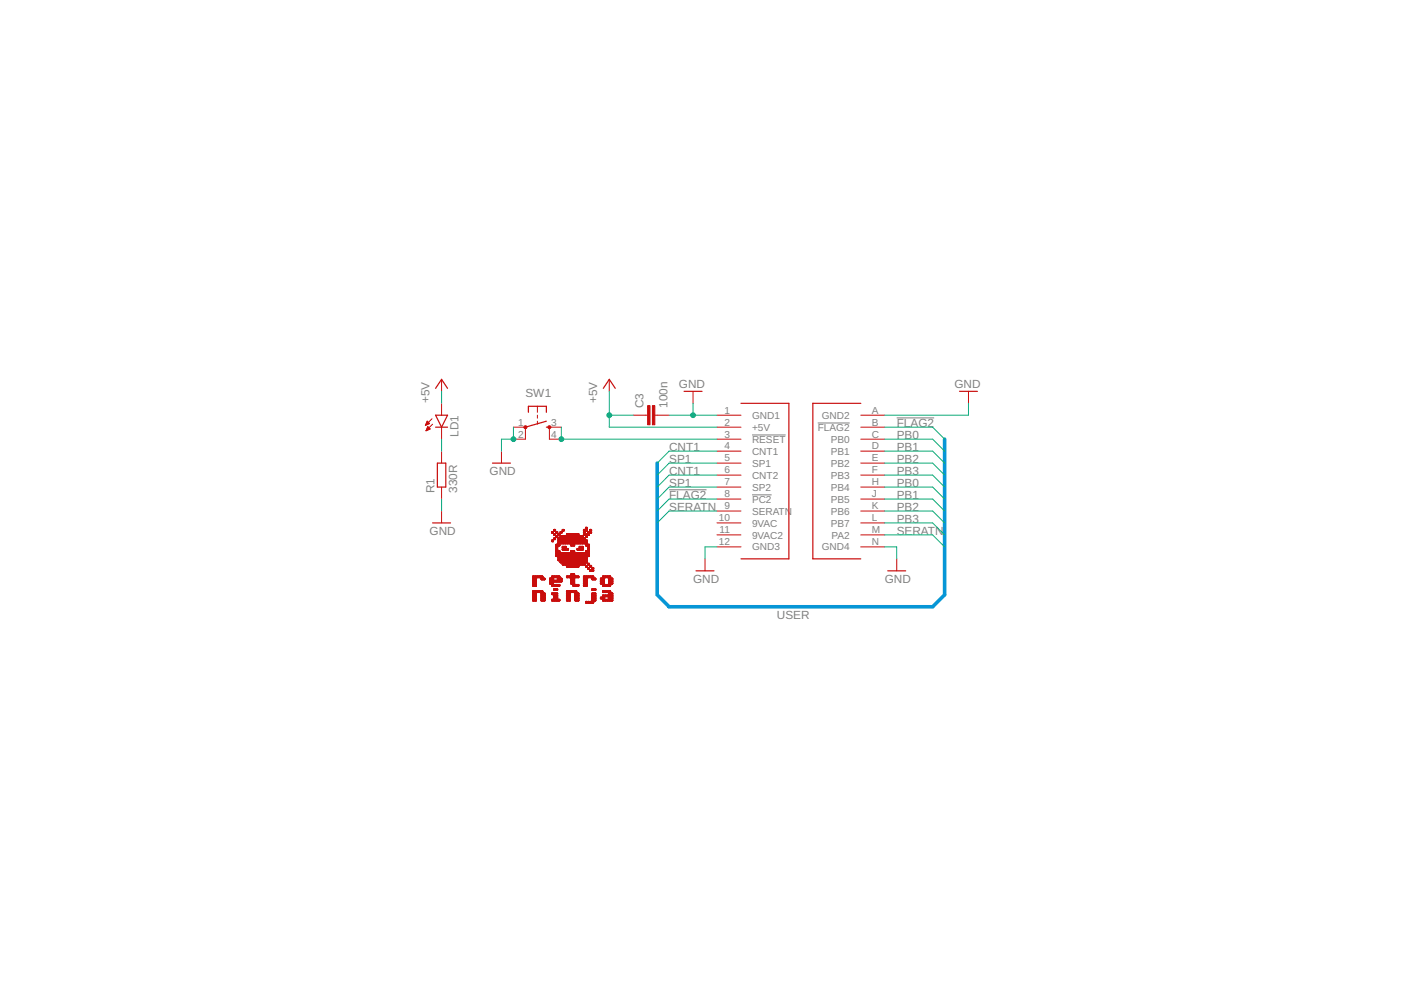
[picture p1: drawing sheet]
<svg xmlns="http://www.w3.org/2000/svg" width="297mm" height="210mm" viewBox="0 0 297 210" stroke-linecap="round" stroke-linejoin="round" font-family="sans-serif">
<defs><g id="words">
<g font-size="2.5" fill="#808080">
<text x="143.9" y="82.2">GND</text>
<text x="202.3" y="82.2">GND</text>
<text x="91.1" y="85.5" transform="rotate(-90 91.1 85.5)">+5V</text>
<text x="111.4" y="84.2">SW1</text>
<text x="126.6" y="85.5" transform="rotate(-90 126.6 85.5)">+5V</text>
<text x="136.4" y="86.5" transform="rotate(-90 136.4 86.5)">C3</text>
<text x="141.5" y="86.5" transform="rotate(-90 141.5 86.5)">100n</text>
<text x="97.2" y="92.6" transform="rotate(-90 97.2 92.6)">LD1</text>
<text x="141.9" y="95.7">CNT1</text>
<text x="190.1" y="90.6">FLAG2</text>
<text x="190.1" y="93.1">PB0</text>
<text x="190.1" y="95.7">PB1</text>
<text x="103.8" y="100.7">GND</text>
<text x="141.9" y="100.7">CNT1</text>
<text x="141.9" y="98.2">SP1</text>
<text x="190.1" y="98.2">PB2</text>
<text x="190.1" y="100.7">PB3</text>
<text x="92.1" y="104.5" transform="rotate(-90 92.1 104.5)">R1</text>
<text x="96.9" y="104.5" transform="rotate(-90 96.9 104.5)">330R</text>
<text x="141.9" y="103.3">SP1</text>
<text x="141.9" y="105.8">FLAG2</text>
<text x="190.1" y="103.3">PB0</text>
<text x="190.1" y="105.8">PB1</text>
<text x="91.1" y="113.4">GND</text>
<text x="141.9" y="108.3">SERATN</text>
<text x="190.1" y="113.4">SERATN</text>
<text x="190.1" y="108.3">PB2</text>
<text x="190.1" y="110.9">PB3</text>
<text x="146.9" y="123.6">GND</text>
<text x="187.6" y="123.6">GND</text>
<text x="164.7" y="131.2">USER</text>
</g>
<g font-size="2.1" fill="#808080">
<text x="153.6" y="87.7">1</text>
<text x="159.4" y="88.8">GND1</text>
<text x="174.2" y="88.8">GND2</text>
<text x="184.8" y="87.7">A</text>
<text x="109.9" y="90.2">1</text>
<text x="109.9" y="92.8">2</text>
<text x="116.8" y="90.2">3</text>
<text x="116.8" y="92.8">4</text>
<text x="153.6" y="90.2">2</text>
<text x="153.6" y="92.8">3</text>
<text x="153.6" y="95.3">4</text>
<text x="159.4" y="91.3">+5V</text>
<text x="159.4" y="93.9">RESET</text>
<text x="173.4" y="91.3">FLAG2</text>
<text x="176.1" y="93.9">PB0</text>
<text x="184.8" y="90.2">B</text>
<text x="184.8" y="92.8">C</text>
<text x="184.8" y="95.3">D</text>
<text x="153.6" y="97.8">5</text>
<text x="153.6" y="100.4">6</text>
<text x="159.4" y="96.4">CNT1</text>
<text x="159.4" y="99">SP1</text>
<text x="159.4" y="101.5">CNT2</text>
<text x="176.1" y="96.4">PB1</text>
<text x="176.1" y="99">PB2</text>
<text x="176.1" y="101.5">PB3</text>
<text x="184.8" y="97.8">E</text>
<text x="184.8" y="100.4">F</text>
<text x="153.6" y="102.9">7</text>
<text x="153.6" y="105.5">8</text>
<text x="153.6" y="108">9</text>
<text x="159.4" y="104">SP2</text>
<text x="159.4" y="106.6">PC2</text>
<text x="176.1" y="104">PB4</text>
<text x="176.1" y="106.6">PB5</text>
<text x="184.8" y="102.9">H</text>
<text x="184.8" y="105.5">J</text>
<text x="184.8" y="108">K</text>
<text x="152.4" y="110.5">10</text>
<text x="152.5" y="113.1">11</text>
<text x="159.4" y="109.1">SERATN</text>
<text x="159.4" y="111.6">9VAC</text>
<text x="176.1" y="109.1">PB6</text>
<text x="176.1" y="111.6">PB7</text>
<text x="184.8" y="110.5">L</text>
<text x="184.8" y="113.1">M</text>
<text x="152.4" y="115.6">12</text>
<text x="159.4" y="114.2">9VAC2</text>
<text x="159.4" y="116.7">GND3</text>
<text x="174.2" y="116.7">GND4</text>
<text x="176.3" y="114.2">PA2</text>
<text x="184.8" y="115.6">N</text>
</g>
</g></defs>
<path d="M159.4 92.2h7.2M173.4 89.7h6.7M190.1 88.6h8M141.9 103.8h7.9M159.4 104.9h4.2" fill="none" stroke="#808080" stroke-width=".21"/>
<g fill="none" stroke="#c90d0c" stroke-width=".25">
<path d="M92.4 90.6h2.5M92.4 82.3l1.2-1.9 1.3 1.9M92.4 88h2.5l-1.3 2.6zM92.7 98.2h1.8v5.1h-1.8zM104.4 98.2h3.8M112 87.4v-1.3h3.8v1.3M115.8 90.6h.7M115.8 89.3l-4.4 1.3M127.9 82.3l1.3-1.9 1.3 1.9M145 83h3.8M157.1 85.5h10.2v33h-10.2M182.5 85.5h-10.2v33h10.2"/>
<path d="M203.4 83h3.8M91.7 110.9h3.8M147.6 121h3.8M188.2 121h3.8"/>
</g>
<g fill="none" stroke="#c90d0c" stroke-width=".21">
<path d="M90.2 90.2h.1M90.3 90.1h.2M90.3 89.9h.5M90.4 89.8h.7M90.4 91.3h.1M90.4 91.1h.4M90.4 89.7h.6M90.5 89.6h.3M90.5 91h.6M90.5 89.5h.2M90.5 90.9h.6M90.6 89.3l-.4 .9"/>
<path d="M90.6 89.3l.5 .5M90.6 89.3h.1M90.6 90.8h.4M90.6 90.7h.3M90.7 90.5h.1M90.7 90.4l.5 .6-.9 .3zM91.1 89.8l-.9 .4M91.6 88.8l-1.4 1.4M91.7 89.9l-1.4 1.4M93.6 80.4v2.6M93.6 85.5v2.5M93.6 90.6v2.5"/>
<path d="M93.6 95.7v2.5M106.3 95.7v2.5M108.9 90.6h2.5v2.5h-2.5M113.9 86.1v1.3M113.9 88v.7M113.9 89.3v.6M119 90.6h-2.5v2.5h2.5M129.2 80.4v2.6M134.3 88h3M138.8 88h3.1M146.9 83v2.5M152 88h5.1"/>
<path d="M152 90.6h5.1M152 93.1h5.1M152 95.7h5.1M152 98.2h5.1M182.5 88h5.1M182.5 90.6h5.1M182.5 93.1h5.1M182.5 95.7h5.1M182.5 98.2h5.1M205.3 83v2.5M93.6 103.3v2.5M93.6 108.4v2.5"/>
<path d="M117 112.8v.2M117 114.6v.2M117 113h.1M117 114.8h.1M117 114.7h.3M117 114.6h.3M117 113h.3M117 112.9h.3M117 112.8h.3M117 114.8l.1 .1M117 114.5h.3M117 113l.1 .1"/>
<path d="M117 112.7h.3M117 114.5v.1M117 112.7v.1M117 113.1h.3M117.1 114.5h-.1M117.1 112.7h-.1M117.2 114.5h.1M117.2 112.7h.1M117.3 113.1h-.1M117.3 112.7v.1M117.3 114.5v.1M117.3 114.8h-.3"/>
<path d="M117.3 114.8l-.3 .1M117.3 112.8v.2M117.3 114.6v.2M117.3 113v.1M117.4 113.4h.4M117.4 112.4v.1M117.4 113.2v.2M117.4 114.1v.2M117.4 113.4v.1M117.4 112.5v.1M117.4 114.3v.1M117.4 114.3h.4"/>
<path d="M117.4 114.2h.4M117.4 114.1h.4M117.4 113.3h.4M117.4 113.2h.4M117.4 112.5h.4M117.4 112.4h.4M117.4 112.3h.4M117.4 114.4h.4M117.4 113.5h.4M117.4 112.6h.4M117.5 114.1h-.1M117.5 113.2h.3"/>
<path d="M117.5 113.2h-.1M117.5 112.3l-.1 .1M117.5 114v.1M117.5 112.2v.1M117.7 114l.1 .1M117.7 112.2l.1 .1M117.8 112.3v.1M117.8 114.1v.1M117.8 113.2v.1M117.8 112.4v.1M117.8 113.3v.1M117.8 114.2v.1"/>
<path d="M117.8 114.3v.1M117.8 113.4v.1M117.8 112.5v.1M117.9 116h.3M117.9 112.8v.2M117.9 113.7v.2M117.9 115.5v.2M117.9 115.9v.2M117.9 116.4v.1M117.9 116.8v.3M117.9 117.3v.2M117.9 117.7v.2"/>
<path d="M117.9 117.9l.3 .1M117.9 117.5h.1M117.9 116.1v.1M117.9 117.9h.3M117.9 117.8h.3M117.9 117.7h.3M117.9 117.4h.3M117.9 117.3h.3M117.9 117h.3M117.9 116.9h.3M117.9 116.8h.3M117.9 113.9l.1 .1"/>
<path d="M117.9 116.5v.1M117.9 115.7h.3M117.9 116.5h.3M117.9 116.4h.3M117.9 116.1h.3M117.9 115.9h.3M117.9 115.6h.3M117.9 115.5h.3M117.9 112.9h.3M117.9 112.8h.3M117.9 113h.1M117.9 113.8h.3"/>
<path d="M117.9 113.7h.3M117.9 117.5h.3M117.9 117.2l.3 .1M117.9 116.2h.3M117.9 115.4l.3 .1M117.9 113.6l.3 .1M117.9 116.8h.1M117.9 116.3v.1M117.9 115.9h.1M117.9 117.1h.3M117.9 117.7h.1M117.9 116.3h.3"/>
<path d="M117.9 115.4v.1M117.9 113.6v.1M117.9 112.7h.3M117.9 113.9h.3M117.9 113.6h.3M118 116.7l.2 .1M118 117.2l-.1 .1M118 116.7l-.1 .1M118 116.3h-.1M118 115.4h-.1M118 112.7l-.1 .1M118.2 116.3v.1"/>
<path d="M118.2 112.7h.1M118.2 113.6h-.3M118.2 113.6v.1M118.2 117.7v.1M118.2 112.7v.1M118.2 118h-.1M118.2 117.5l-.1 .1M118.2 116.8h.1M118.2 115.9v.1M118.2 115.7l-.1 .1M118.2 113.9l-.2 .1M118.2 112.8v.2"/>
<path d="M118.2 113.7v.2M118.2 115.5v.2M118.2 116v.1M118.2 116.4v.2M118.2 116.8v.2M118.2 117.3v.2M118.2 117.8v.1M118.2 117.9v.1M118.2 117.9h-.3M118.2 117.5h.1M118.2 117v.1M118.2 117l-.3 .1"/>
<path d="M118.2 116.6h-.3M118.2 113h-.3M118.2 116.1v.1M118.2 115.7h.1M118.2 113.9h-.3M118.2 113.9h.1M118.3 113.2v.2M118.3 114.1v.2M118.3 114.6v.2M118.3 115v.2M118.3 115.5v.2M118.3 116.8v.2"/>
<path d="M118.3 117.3v.2M118.3 117.7v.2M118.3 118.2v.1M118.3 118.6v.2M118.3 118.3v.1M118.3 114.8l.1 .1M118.3 117.9h.4M118.3 117.8h.4M118.3 117.7h.4M118.3 117.5h.4M118.3 117.4h.4M118.3 117.3h.4"/>
<path d="M118.3 117.2h.4M118.3 117h.4M118.3 116.9h.4M118.3 116.8h.4M118.3 117v.1M118.3 115.2v.1M118.3 118.8v.1M118.3 118.8h.4M118.3 118.7h.4M118.3 118.6h.4M118.3 118.3h.4M118.3 118.2h.4"/>
<path d="M118.3 117.9v.1M118.3 114.3v.1M118.3 117.5l.1 .1M118.3 115.7h.4M118.3 115.6h.4M118.3 115.5h.4M118.3 114.3h.4M118.3 114.2h.4M118.3 114.1h.4M118.3 114.8h.4M118.3 114.7h.4M118.3 114.6h.4"/>
<path d="M118.3 113.4h.4M118.3 113.3h.4M118.3 113.2h.4M118.3 115.7h.1M118.3 115.2h.4M118.3 115.1h.4M118.3 115h.4M118.3 113.4v.1M118.3 117.7h.1M118.3 117.1h.4M118.3 115.3h.4M118.3 118.9h.1"/>
<path d="M118.3 118.9h.4M118.3 118.1h.4M118.3 118.1v.1M118.3 118.4h.4M118.3 118h.1M118.3 117.2v.1M118.3 116.8h.1M118.3 114.4h.4M118.3 114.5h.3M118.3 113.5h.4M118.3 115.7l.1 .1M118.3 115h.1"/>
<path d="M118.3 114.5v.1M118.3 113.2h.1M118.3 114.1h.1M118.4 118h.2M118.4 117.5h.2M118.4 117.2h.2M118.4 115.7h.2M118.4 115.4h.2M118.4 114.9h.2M118.4 117.2h-.1M118.4 115.4l-.1 .1M118.4 114.5h-.1"/>
<path d="M118.4 114l-.1 .1M118.6 117.2h.1M118.6 115.4h.1M118.6 114.5h.1M118.6 114l.1 .1M118.7 114.1v.1M118.7 117.7v.1M118.7 117.2v.1M118.7 116.8h.1M118.7 118.6h-.4M118.7 115v.1M118.7 118.9h-.1"/>
<path d="M118.7 118.6h.1M118.7 115.4v.1M118.7 114.5v.1M118.7 118.1v.1M118.7 113.2v.1M118.7 113.4h-.4M118.7 118.8v.1M118.7 114.8l-.1 .1M118.7 115.2v.1M118.7 114.3v.1M118.7 113.3v.1M118.7 114.2v.1"/>
<path d="M118.7 114.6v.2M118.7 115.1v.1M118.7 115.5v.2M118.7 116.8v.2M118.7 117.3v.2M118.7 117.8v.1M118.7 118.2v.2M118.7 118.6v.2M118.7 117.4l-.4 .1M118.7 117h-.4M118.7 118.8h-.4M118.7 118.4h.1"/>
<path d="M118.7 118.3l-.4 .1M118.7 117.9l-.1 .1M118.7 117.5l-.1 .1M118.7 117v.1M118.7 115.6l-.4 .1M118.7 114.7l-.4 .1M118.7 115.7l-.1 .1M118.7 115.2h-.4M118.7 113.4v.1M118.8 118.8v.1M118.8 115.2v.1M118.8 118.3v.1"/>
<path d="M118.8 112.8v.2M118.8 113.7v.2M118.8 114.1v.2M118.8 114.6v.2M118.8 115v.2M118.8 117.3v.2M118.8 117.7v.2M118.8 118.2v.1M118.8 118.6v.2M118.8 119.1v.2M118.8 114.8h.1M118.8 114.3v.1"/>
<path d="M118.8 113.9h.1M118.8 117.9h.3M118.8 117.8h.3M118.8 117.7h.3M118.8 117.4h.3M118.8 117.3h.3M118.8 119.3h.1M118.8 119.2h.3M118.8 119.1h.3M118.8 118.8h.3M118.8 118.7h.3M118.8 118.6h.3"/>
<path d="M118.8 113h.1M118.8 118.3h.3M118.8 118.2h.3M118.8 117.9v.1M118.8 117.5h.1M118.8 114.3h.3M118.8 114.2h.3M118.8 114.1h.3M118.8 114.8h.3M118.8 114.7h.3M118.8 114.6h.3M118.8 113h.3"/>
<path d="M118.8 112.9h.3M118.8 112.8h.3M118.8 115.2h.3M118.8 115.1h.3M118.8 115h.3M118.8 113.8h.3M118.8 113.7h.3M118.8 118.9h.1M118.8 119.3h.3M118.8 117.5h.3M118.8 119h.3M118.8 118.9h.3"/>
<path d="M118.8 118.4h.3M118.8 118.1h.3M118.8 118.4h.1M118.8 118h.1M118.8 114.8l.3 .1M118.8 115.3h.3M118.8 114.4h.3M118.8 114.5h.3M118.8 113l.3 .1M118.8 112.7h.3M118.8 113.9h.3M118.8 115h.1"/>
<path d="M118.8 119v.1M118.8 112.7v.1M118.8 118h.3M118.8 117.2h.3M118.8 118.6h.1M118.8 118.1v.1M118.8 117.7h.1M118.8 117.2v.1M118.8 114.1h.1M118.8 114.5v.1M118.8 113.6v.1M118.8 113.6h.3"/>
<path d="M118.9 118.5l.2 .1M118.9 118.4h.1M118.9 119h-.1M118.9 118.5l-.1 .1M118.9 117.2h-.1M118.9 114.5h-.1M118.9 114l-.1 .1M118.9 112.7h-.1M119 119h.1M119 117.2h.1M119 114.5h.1M119 114l.1 .1"/>
<path d="M119 113.6h-.2M119 112.7h.1M119 113.6h.1M119.1 112.7v.1M119.1 114.1v.1M119.1 118.1v.1M119.1 117.7v.1M119.1 119v.1M119.1 118.9h-.1M119.1 118.6h.1M119.1 118.4h-.2M119.1 117.2v.1"/>
<path d="M119.1 118h-.1M119.1 117.5l-.1 .1M119.1 113.6v.1M119.1 115v.1M119.1 114.5v.1M119.1 113.1h-.1M119.1 117.5h-.3M119.1 119.3h-.3M119.1 113.9h-.3M119.1 114.8l-.1 .1M119.1 115.2v.1M119.1 117.5h.1"/>
<path d="M119.1 119.3h.1M119.1 118.8v.1M119.1 113v.1M119.1 114.3v.1M119.1 112.8v.2M119.1 113.7v.2M119.1 114.2v.1M119.1 114.6v.2M119.1 115.1v.1M119.1 117.3v.2M119.1 117.8v.2M119.1 118.2v.2"/>
<path d="M119.1 118.6v.2M119.1 119.1v.2M119.1 117.4l-.3 .1M119.1 118.3l-.3 .1M119.1 118.4h.1M119.1 114.3h-.3M119.1 115.2h-.3M119.1 113.8l-.3 .1M119.1 113.9h.1M119.2 116h.4M119.2 115.2v.1M119.2 118.3v.1"/>
<path d="M119.2 117.5h.1M119.2 114.8h.1M119.2 116.1v.1M119.2 114.3v.1M119.2 113.9h.3M119.2 117.9h.4M119.2 117.8h.4M119.2 117.7h.4M119.2 117.4h.4M119.2 117.3h.4M119.2 112.4v.1M119.2 113.7v.2"/>
<path d="M119.2 114.1v.2M119.2 114.6v.2M119.2 115v.2M119.2 115.9v.2M119.2 116.4v.1M119.2 117.3v.2M119.2 117.7v.2M119.2 118.2v.1M119.2 118.6v.2M119.2 119.1v.2M119.2 119.5v.2M119.2 119.7v.1"/>
<path d="M119.2 119.7h.4M119.2 119.6h.4M119.2 119.5h.4M119.2 119.3h.4M119.2 119.2h.4M119.2 119.1h.4M119.2 119.3h.1M119.2 118.8h.4M119.2 118.7h.4M119.2 118.6h.4M119.2 118.8l.1 .1M119.2 112.5v.1"/>
<path d="M119.2 118.3h.4M119.2 118.2h.4M119.2 117.9l.1 .1M119.2 116.5h.4M119.2 116.4h.4M119.2 116.1h.4M119.2 115.9h.4M119.2 114.3h.4M119.2 114.2h.4M119.2 114.1h.4M119.2 114.7h.4M119.2 114.6h.4"/>
<path d="M119.2 112.5h.4M119.2 112.4h.4M119.2 112.3h.4M119.2 115.2h.4M119.2 115.1h.4M119.2 115h.4M119.2 116.5v.1M119.2 113.8h.4M119.2 113.7h.4M119.2 119.8h.1M119.2 117.5l.1 .1M119.2 119h.4"/>
<path d="M119.2 118.4h.4M119.2 118.4h.1M119.2 116.6h.3M119.2 115.3h.3M119.2 116.6h.4M119.2 116.3h.4M119.2 116.2h.4M119.2 114.4h.4M119.2 114.5h.4M119.2 112.6h.4M119.2 114.8l.1 .1M119.2 113.9h.4"/>
<path d="M119.2 113.6h.4M119.3 114.5l-.1 .1M119.3 117.2l-.1 .1M119.3 118.1l.3 .1M119.3 119.4l-.1 .1M119.3 118h.2M119.3 118.9h.2M119.3 118.1h.2M119.3 118.1l-.1 .1M119.3 116.3h.2M119.3 114.5h.2M119.3 116.3l-.1 .1"/>
<path d="M119.3 113.9h.2M119.3 117.5h.2M119.3 117.2h.2M119.3 119.8h.2M119.3 119.4h.2M119.3 114.9h.2M119.3 113.6h.2M119.3 118.4h.2M119.3 119l-.1 .1M119.3 112.2l-.1 .2M119.3 113.6l-.1 .1M119.3 114l-.1 .1"/>
<path d="M119.3 119.4h.1M119.3 117.2h.1M119.3 116.3h.1M119.3 114.5h.1M119.5 119.4l.1 .1M119.5 119h.1M119.5 118.5l.1 .1M119.5 117.2h.1M119.5 116.3h.1M119.5 114l.1 .1M119.5 114.5h.1M119.5 113.6h.1"/>
<path d="M119.5 112.2l.1 .1M119.5 118.5l-.3 .1M119.5 119.8h.1M119.5 118.9h.1M119.5 118h.1M119.5 117.5v.1M119.5 114.9h.1M119.6 117.7h-.4M119.6 115h-.4M119.6 115.9h-.4M119.6 115.9v.1M119.6 116.3v.1"/>
<path d="M119.6 118.6h.1M119.6 114.5v.1M119.6 117.5h-.4M119.6 119.5h.1M119.6 119.3h-.4M119.6 119v.1M119.6 114.1v.1M119.6 112.3v.1M119.6 115v.1M119.6 117.7v.1M119.6 117.2v.1M119.6 114.8h-.4"/>
<path d="M119.6 113.6v.1M119.6 117.9l-.1 .1M119.6 114.8l-.1 .1M119.6 112.5l-.4 .1M119.6 117.5h-.1M119.6 116.1l-.4 .1M119.6 113.9h-.1M119.6 119.7l-.1 .1M119.6 118.8l-.1 .1M119.6 112.4v.1M119.6 113.7v.2M119.6 114.2v.1"/>
<path d="M119.6 114.6v.2M119.6 115.1v.1M119.6 116v.1M119.6 116.4v.2M119.6 117.3v.2M119.6 117.8v.1M119.6 118.2v.2M119.6 118.6v.2M119.6 119.1v.2M119.6 119.5v.2M119.6 118.4h-.3M119.6 116.6l-.1 .1"/>
<path d="M119.6 115.2l-.1 .1M119.6 114.3l-.4 .1M119.7 116h.3M119.7 117.5h.1M119.7 114.3v.1M119.7 113.9l.1 .1M119.7 117.9l.3 .1M119.7 117.9h.3M119.7 117.8h.3M119.7 117.7h.3M119.7 117.4h.3M119.7 117.3h.3"/>
<path d="M119.7 119.7v.1M119.7 119.7h.3M119.7 119.6h.3M119.7 119.5h.3M119.7 113.7v.2M119.7 114.1v.2M119.7 114.6v.2M119.7 115v.2M119.7 115.9v.2M119.7 116.4v.1M119.7 117.3v.2M119.7 117.7v.2"/>
<path d="M119.7 118.2v.1M119.7 118.6v.2M119.7 119.1v.2M119.7 119.5v.2M119.7 119.3h.3M119.7 119.2h.3M119.7 119.1h.3M119.7 119.3h.1M119.7 118.8h.3M119.7 118.7h.3M119.7 118.6h.3M119.7 118.8v.1"/>
<path d="M119.7 115.2v.1M119.7 118.3h.3M119.7 118.2h.3M119.7 118.3v.1M119.7 116.5h.3M119.7 116.4h.3M119.7 116.1h.3M119.7 115.9h.3M119.7 114.3h.3M119.7 114.2h.3M119.7 114.1h.3M119.7 114.7h.3"/>
<path d="M119.7 114.6h.3M119.7 116.5v.1M119.7 116.1v.1M119.7 115.2h.3M119.7 115.1h.3M119.7 115h.3M119.7 114.8h.1M119.7 113.8h.3M119.7 113.7h.3M119.7 117.5h.3M119.7 117.2l.3 .1M119.7 118.4h.3"/>
<path d="M119.7 116.3h.3M119.7 116.2h.3M119.7 114.4h.3M119.7 114.5h.3M119.7 115.3h.3M119.7 113.9h.3M119.7 113.6l.3 .1M119.7 117.7h.1M119.7 115.9h.1M119.7 113.6v.1M119.7 118.1v.1M119.7 118.9h.1"/>
<path d="M119.7 119.8h.3M119.7 119h.3M119.7 119v.1M119.7 118.9h.3M119.7 118.6h.1M119.7 118.1h.3M119.7 116.3v.1M119.7 115h.1M119.7 114.5v.1M119.7 114.1h.1M119.7 119.4l.3 .1M119.8 118.5l.2 .1"/>
<path d="M119.8 114.9l.2 .1M119.8 117.2l-.1 .1M119.8 119.4l-.1 .1M119.8 119h-.1M119.8 118.5l-.1 .1M119.8 116.3h-.1M119.8 114.9l-.1 .1M119.8 114.5h-.1M119.8 114l-.1 .1M119.8 113.6h-.1M119.9 119h.1M119.9 116.3h.1"/>
<path d="M119.9 114.5h.1M119.9 114l.1 .1M120 118.9h-.1M120 119.8h-.1M120 118h-.1M120 113.9l-.2 .1M120 118.1v.1M120 117.7v.1M120 119.5h.1M120 119v.1M120 118.6h.1M120 115v.1"/>
<path d="M120 116.3v.1M120 115.9v.1M120 114.5v.1M120 114.1v.1M120 117.9v.1M120 116.1v.1M120 118.8v.1M120 117.5h-.3M120 115.2v.1M120 113.9h.1M120 114.3v.1M120 119.7v.1"/>
<path d="M120 118.4h.1M120 117.9h-.3M120 119.7h-.3M120 113.7v.2M120 114.2v.1M120 114.6v.2M120 115.1v.1M120 116v.1M120 116.4v.2M120 117.3v.2M120 117.8v.1M120 118.2v.2"/>
<path d="M120 118.6v.2M120 119.1v.2M120 119.5v.2M120 119.3h.1M120 118.8l-.3 .1M120 116.6h-.3M120 114.8h-.3M120 116.1h-.3M120.1 113.4h.4M120.1 113.2v.2M120.1 113.7v.2M120.1 114.1v.2"/>
<path d="M120.1 114.6v.2M120.1 115v.2M120.1 116.4v.1M120.1 117.3v.2M120.1 117.7v.2M120.1 118.2v.1M120.1 118.6v.2M120.1 119.1v.2M120.1 119.5v.2M120.1 120v.1M120.1 119.7l.1 .1M120.1 118.8v.1"/>
<path d="M120.1 117.9h.4M120.1 117.8h.4M120.1 117.7h.4M120.1 117.4h.4M120.1 117.3h.4M120.1 119.7h.4M120.1 119.6h.4M120.1 119.5h.4M120.1 119.3h.4M120.1 119.2h.4M120.1 119.1h.4M120.1 118.8h.4"/>
<path d="M120.1 118.7h.4M120.1 118.6h.4M120.1 120h.4M120.1 118.3l.3 .2M120.1 116.5l.1 .2M120.1 117.5l.1 .1M120.1 114.3l.4 .1M120.1 118.3h.4M120.1 118.2h.4M120.1 117.9v.1M120.1 113.4v.1M120.1 114.8l.1 .1"/>
<path d="M120.1 116.5h.4M120.1 116.4h.4M120.1 114.3h.4M120.1 114.2h.4M120.1 114.7h.4M120.1 114.6h.4M120.1 113.3h.4M120.1 113.2h.4M120.1 115.2h.4M120.1 115.1h.4M120.1 115h.4M120.1 115.2v.1"/>
<path d="M120.1 113.8h.4M120.1 113.7h.4M120.1 113.9h.1M120.1 117.5h.4M120.1 117.2l.4 .1M120.1 119h.4M120.1 118.4h.4M120.1 114.4h.4M120.1 114.1h.4M120.1 113.9h.4M120.1 113.6l.4 .1M120.1 116.3v.1"/>
<path d="M120.1 117.2v.1M120.1 115h.1M120.1 119.4v.1M120.1 118.1v.1M120.1 119.9h.4M120.1 119v.1M120.1 118.9h.4M120.1 118.1h.4M120.1 119.9v.1M120.1 118.9h.1M120.1 114.5v.1M120.1 118h.1"/>
<path d="M120.1 116.3h.3M120.1 114.5h.3M120.1 113.5h.4M120.1 115.3h.4M120.1 114.1h.1M120.1 113.2h.1M120.2 118h.2M120.2 117.5h.2M120.2 117.2h.2M120.2 119.8h.2M120.2 119.4h.2M120.2 113.9h.2"/>
<path d="M120.2 118.4h.2M120.2 116.6h.2M120.2 114.9h.2M120.2 113.6h.2M120.2 119.4h-.1M120.2 119h-.1M120.2 117.2h-.1M120.2 114.5h-.1M120.2 116.3h-.1M120.2 114l-.1 .1M120.2 113.6l-.1 .1M120.4 119.4l.1 .1"/>
<path d="M120.4 119h.1M120.4 117.2h.1M120.4 116.3h.1M120.4 114.5h.1M120.4 114l.1 .1M120.4 113.6h.1M120.5 118.9h-.1M120.5 119.9v.1M120.5 118.1v.1M120.5 117.7v.1M120.5 119.5h.1M120.5 119v.1"/>
<path d="M120.5 114.5v.1M120.5 118.6h.1M120.5 117.2v.1M120.5 115v.1M120.5 113.2v.1M120.5 117.7h-.4M120.5 118.6h-.4M120.5 116.3v.1M120.5 114.1v.1M120.5 116.6l-.1 .1M120.5 118.4l-.1 .1M120.5 113.6v.1"/>
<path d="M120.5 117.5l-.1 .1M120.5 118.4h.1M120.5 113.3v.1M120.5 113.7v.2M120.5 114.2v.1M120.5 114.6v.2M120.5 115.1v.1M120.5 116.4v.2M120.5 117.3v.2M120.5 117.8v.1M120.5 118.2v.2M120.5 118.6v.2"/>
<path d="M120.5 119.1v.2M120.5 119.5v.2M120.5 120v.2M120.5 115.2v.1M120.5 116.6h.1M120.5 119.7h-.4M120.5 117.9l-.1 .1M120.5 118.8l-.4 .1M120.5 119.7l-.1 .1M120.5 119.3h.1M120.5 118.8v.1M120.5 116.6h-.4"/>
<path d="M120.5 114.8h-.4M120.5 114.8l-.1 .1M120.5 115.2l-.4 .1M120.5 114.3v.1M120.5 113.9h-.4M120.5 113.4v.1M120.6 113.2v.2M120.6 113.7v.2M120.6 114.1v.2M120.6 114.6v.2M120.6 115v.2M120.6 117.3v.2"/>
<path d="M120.6 117.7v.2M120.6 118.2v.1M120.6 118.6v.2M120.6 119.1v.2M120.6 119.5v.2M120.6 120v.1M120.6 119.3h.1M120.6 114.8h.1M120.6 117.5h.1M120.6 119.7v.1M120.6 117.9h.3M120.6 117.8h.3"/>
<path d="M120.6 117.7h.3M120.6 117.5h.3M120.6 117.4h.3M120.6 117.3h.3M120.6 119.7h.3M120.6 119.6h.3M120.6 119.5h.3M120.6 119.2h.3M120.6 119.1h.3M120.6 119h.3M120.6 118.8h.3M120.6 118.7h.3"/>
<path d="M120.6 118.6h.3M120.6 120h.3M120.6 118.3v.1M120.6 118.8v.1M120.6 118.3h.3M120.6 118.2h.3M120.6 117.9v.1M120.6 114.3v.1M120.6 114.3h.3M120.6 114.2h.3M120.6 114.1h.3M120.6 114.8h.3"/>
<path d="M120.6 114.7h.3M120.6 114.6h.3M120.6 113.4h.3M120.6 113.3h.3M120.6 113.2h.3M120.6 115.2h.3M120.6 115.1h.3M120.6 115h.3M120.6 113.9h.1M120.6 115.2v.1M120.6 113.9h.3M120.6 113.8h.3"/>
<path d="M120.6 113.7h.3M120.6 113.4v.1M120.6 118.1v.1M120.6 115h.1M120.6 119.8h.1M120.6 118.9h.1M120.6 119.3h.3M120.6 118.9h.3M120.6 119.9h.3M120.6 119.9v.1M120.6 119.4v.1M120.6 119v.1"/>
<path d="M120.6 118.6h.1M120.6 118.4h.3M120.6 118.1h.3M120.6 118.4h.1M120.6 117.7h.1M120.6 118h.1M120.6 117.2v.1M120.6 117.5v.1M120.6 114.4h.3M120.6 114.8l.3 .1M120.6 113.5h.3M120.6 115.3h.3"/>
<path d="M120.6 114.5v.1M120.6 114.1h.1M120.6 113.6v.1M120.6 113.2h.1M120.6 118h.3M120.6 117.2h.3M120.6 119.8h.3M120.6 119.4h.3M120.6 114.5h.3M120.6 113.6h.3M120.6 118.5l.3 .1M120.6 118.4h.2"/>
<path d="M120.7 119.4h-.1M120.7 119h-.1M120.7 118.5l-.1 .1M120.7 117.2h-.1M120.7 114.5h-.1M120.7 114l-.1 .1M120.7 113.6h-.1M120.8 119.4l.1 .1M120.8 119h.1M120.8 117.2h.1M120.8 114.5h.1M120.8 114l.1 .1"/>
<path d="M120.9 113.2v.1M120.9 119.9v.1M120.9 119.8h-.1M120.9 119.5h.1M120.9 119v.1M120.9 118.9h-.1M120.9 118.6h.1M120.9 118.1v.1M120.9 118.4h-.3M120.9 117.2v.1M120.9 118h-.1M120.9 117.7v.1"/>
<path d="M120.9 117.5l-.1 .1M120.9 113.6v.1M120.9 114.1v.1M120.9 115v.1M120.9 114.5v.1M120.9 119.3h-.3M120.9 113.4h-.3M120.9 118.8v.1M120.9 114.8l-.1 .1M120.9 119.7v.1M120.9 113.3v.1M120.9 113.7v.2"/>
<path d="M120.9 114.2v.2M120.9 114.6v.2M120.9 115.1v.1M120.9 117.3v.2M120.9 117.8v.2M120.9 118.2v.2M120.9 118.6v.2M120.9 119.1v.2M120.9 119.5v.2M120.9 120v.2M120.9 117.4l-.3 .1M120.9 117.5h.1"/>
<path d="M120.9 119.3h.1M120.9 118.3l-.3 .1M120.9 118.4h.1M120.9 115.2h-.3M120.9 115.2v.1M120.9 113.8l-.3 .1M120.9 113.9h.1M120.9 113.4v.1M121 117.7l.3-.1 .1 .2M121 113.2l.3-.1 .1 .2M121 113.2v.2M121 113.7v.2"/>
<path d="M121 114.1v.2M121 114.6v.2M121 115v.2M121 115.5v.2M121 116.8v.2M121 117.3v.2M121 117.7v.2M121 118.2v.1M121 118.6v.2M121 119.1v.2M121 119.5v.2M121 120v.1"/>
<path d="M121 116.8h.4M121 114.8h.1M121 115l.3-.1 .1 .2M121 118.8v.1M121 119.3h.1M121 117.9h.4M121 117.8h.4M121 117.7h.4M121 117.4h.4M121 117.3h.4M121 117h.4M121 116.9h.4"/>
<path d="M121 119.7h.4M121 119.6h.4M121 119.5h.4M121 119.2h.4M121 119.1h.4M121 118.8h.4M121 118.7h.4M121 118.6h.4M121 120h.4M121 118.3v.1M121 119.7v.1M121 117v.1"/>
<path d="M121 118.3h.4M121 118.2h.4M121 117.9l.1 .1M121 117.5h.1M121 115.6h.4M121 115.5h.4M121 114.3h.4M121 114.2h.4M121 114.1h.4M121 114.8h.4M121 114.7h.4M121 114.6h.4"/>
<path d="M121 113.4h.4M121 113.3h.4M121 113.2h.4M121 115.2h.4M121 115.1h.4M121 115h.4M121 115.7l.1 .1M121 113.9h.3M121 115.2v.1M121 113.8h.4M121 113.7h.4M121 114.3v.1"/>
<path d="M121 113.4v.1M121 117.1h.3M121 119h.4M121 118.9h.3M121 119.8h.1M121 119.9h.3M121 118.9h.1M121 118.4h.4M121 118.1h.3M121 118.4h.1M121 117.5l.1 .1M121 114.4h.4"/>
<path d="M121 114.5h.4M121 113.5h.3M121 114.8l.1 .1M121 115.3h.3M121.1 114.5l-.1 .1M121.1 119.4l-.1 .1M121.1 118h.2M121.1 117.2h.2M121.1 117.2l-.1 .1M121.1 115.7h.2M121.1 114.5h.2M121.1 113.9h.2"/>
<path d="M121.1 117.5h.2M121.1 119.8h.2M121.1 119.4h.2M121.1 115.4h.2M121.1 114.9h.2M121.1 113.6h.2M121.1 118.4h.2M121.1 119l-.1 .1M121.1 119.4h.1M121.1 115.4l-.1 .1M121.1 117.2h.1M121.1 113.6l-.1 .1"/>
<path d="M121.1 114.5h.1M121.1 114l-.1 .1M121.3 119.4l.1 .1M121.3 117.2l.1 .1M121.3 113.6l.1 .1M121.3 114l.1 .2M121.3 118.5l.1 .1M121.3 119l.1 .1M121.3 115.4l.1 .1M121.3 114.5l.1 .1M121.3 118.5l-.3 .1M121.3 119.9l-.3 .1"/>
<path d="M121.3 119.9l.1 .1M121.3 119.8h.1M121.3 118.9h.1M121.3 118.1l-.3 .1M121.3 118.1l.1 .1M121.3 118h.1M121.3 117.5v.1M121.3 115.7v.1M121.3 114.9h.1M121.4 117.5h-.4M121.4 119.3h-.4M121.4 115.7h-.4"/>
<path d="M121.4 113.9h-.4M121.4 113.4h-.4M121.4 117.9l-.1 .1M121.4 114.8l-.1 .1M121.4 113.4l-.1 .1M121.4 118.4h-.3M121.4 117l-.1 .1M121.4 113.3v.1M121.4 113.7v.2M121.4 114.2v.1M121.4 114.6v.2M121.4 115.1v.1"/>
<path d="M121.4 115.5v.2M121.4 116.8v.2M121.4 117.3v.2M121.4 117.8v.1M121.4 118.2v.2M121.4 118.6v.2M121.4 119.1v.2M121.4 119.5v.2M121.4 120v.2M121.4 115.2l-.1 .1M121.4 118.8l-.1 .1M121.4 117.4l-.4 .1"/>
<path d="M121.4 117h-.4M121.4 119.7l-.1 .1M121.4 114.3l-.4 .1M121.4 115.7h-.1M121.4 113.9h-.1M121.4 117.5h-.1M121.4 115.6l-.4 .1M121.4 115.2h-.4M121.5 113.4h.3M121.5 119.7h.3M121.5 113.2v.2M121.5 113.7v.2"/>
<path d="M121.5 114.1v.2M121.5 114.6v.2M121.5 115v.2M121.5 115.5v.2M121.5 116.8v.2M121.5 117.3v.2M121.5 117.7v.2M121.5 118.2v.1M121.5 118.6v.2M121.5 119.1v.2M121.5 119.5v.2M121.5 120v.1"/>
<path d="M121.5 117.5h.1M121.5 114.8h.1M121.5 117v.1M121.5 114.3v.1M121.5 113.9h.1M121.5 118.8v.1M121.5 113.4v.1M121.5 117.9h.3M121.5 117.8h.3M121.5 117.7h.3M121.5 117.3h.3M121.5 117.4h.3"/>
<path d="M121.5 117h.3M121.5 116.9h.3M121.5 116.8h.3M121.5 119.6h.3M121.5 119.5h.3M121.5 119.3h.3M121.5 119.2h.3M121.5 119.1h.3M121.5 118.8h.3M121.5 118.7h.3M121.5 118.6h.3M121.5 120h.3"/>
<path d="M121.5 119.3h.1M121.5 115.2v.1M121.5 118.3h.3M121.5 118.2h.3M121.5 118.3v.1M121.5 117.9v.1M121.5 115.7h.3M121.5 115.6h.3M121.5 115.5h.3M121.5 114.3h.3M121.5 114.2h.3M121.5 114.1h.3"/>
<path d="M121.5 114.7h.3M121.5 114.6h.3M121.5 113.3h.3M121.5 113.2h.3M121.5 115.2h.3M121.5 115.1h.3M121.5 115h.3M121.5 113.8h.3M121.5 113.7h.3M121.5 117.5h.3M121.5 117.1h.3M121.5 119h.3"/>
<path d="M121.5 118.9h.1M121.5 118.4h.3M121.5 118h.1M121.5 114.4h.3M121.5 114.8h.3M121.5 114.5h.3M121.5 115.3h.3M121.5 113.5h.3M121.5 113.9h.3M121.5 113.6h.3M121.5 117.7h.1M121.5 114.5v.1"/>
<path d="M121.5 113.2h.1M121.5 118.1h.3M121.5 119v.1M121.5 116.8h.1M121.5 115h.1M121.5 118.6h.1M121.5 119.9h.3M121.5 118h.3M121.5 118.9h.3M121.5 119.9v.1M121.5 114.1h.1M121.5 113.6v.1"/>
<path d="M121.5 118.1v.1M121.6 119h-.1M121.6 114l-.1 .1M121.6 114.5h-.1M121.7 119h.1M121.7 114.5h.1M121.7 114l.1 .1M121.8 118h-.1M121.8 118.9h-.1M121.8 115.7l-.1 .1M121.8 115.4l-.3 .1M121.8 118.6h.1"/>
<path d="M121.8 115.4v.1M121.8 113.6v.1M121.8 116.8h.1M121.8 113.2v.1M121.8 119.5h-.3M121.8 114.5v.1M121.8 114.1v.1M121.8 115v.1M121.8 119.3h-.3M121.8 119.9v.1M121.8 119.5h.1M121.8 119v.1"/>
<path d="M121.8 118.1v.1M121.8 117.7v.1M121.8 113.4v.1M121.8 117.9v.1M121.8 117.5h-.3M121.8 117v.1M121.8 113.3v.1M121.8 113.7v.2M121.8 114.2v.1M121.8 114.6v.2M121.8 115.1v.1M121.8 115.5v.2"/>
<path d="M121.8 116.8v.2M121.8 117.3v.2M121.8 117.8v.1M121.8 118.2v.2M121.8 118.6v.2M121.8 119.1v.2M121.8 119.5v.2M121.8 120v.2M121.8 115.2v.1M121.8 114.8h-.3M121.8 115.7h.1M121.8 118.8v.1"/>
<path d="M121.8 119.3h.1M121.8 114.3v.1M121.8 113.9h.1M121.8 118.4h.1M121.9 113.4h.4M121.9 113.2v.2M121.9 113.7v.2M121.9 114.1v.2M121.9 114.6v.2M121.9 115v.2M121.9 117.3v.2M121.9 117.7v.2"/>
<path d="M121.9 118.2v.1M121.9 118.6v.2M121.9 119.1v.2M121.9 119.5v.2M121.9 120v.1M121.9 118.8v.1M121.9 118.3l.3 .2M121.9 119.3h.4M121.9 113.9h.1M121.9 119.7l.1 .1M121.9 117.9h.4M121.9 117.8h.4"/>
<path d="M121.9 117.7h.4M121.9 117.4h.4M121.9 117.3h.4M121.9 119.7h.4M121.9 119.6h.4M121.9 119.5h.4M121.9 119.2h.4M121.9 119.1h.4M121.9 118.8h.4M121.9 118.7h.4M121.9 118.6h.4M121.9 120h.4"/>
<path d="M121.9 117.9v.1M121.9 118.3h.4M121.9 118.2h.4M121.9 114.3l.1 .1 .3-.1M121.9 117.5l.1 .1M121.9 114.8l.1 .1M121.9 114.3h.4M121.9 114.2h.4M121.9 114.1h.4M121.9 114.7h.4M121.9 114.6h.4M121.9 113.3h.4"/>
<path d="M121.9 113.2h.4M121.9 115.2h.4M121.9 115.1h.4M121.9 115h.4M121.9 115.2v.1M121.9 113.8h.4M121.9 113.7h.4M121.9 117.5h.4M121.9 117.2l.4 .1M121.9 119l.4 .1M121.9 118.4h.4M121.9 114.4h.4"/>
<path d="M121.9 113.5h.4M121.9 113.9h.4M121.9 113.6l.4 .1M121.9 113.2h.1M121.9 118.1l.4 .1M121.9 119.9v.1M121.9 117.2v.1M121.9 118.1v.1M121.9 115h.1M121.9 119.9h.4M121.9 119h.4M121.9 114.5v.1"/>
<path d="M121.9 118.9h.4M121.9 119.4v.1M121.9 119v.1M121.9 118.9h.1M121.9 118.1h.3M121.9 118h.1M121.9 114.5h.3M121.9 115.3h.4M121.9 113.9h.3M122 118h.2M122 117.5h.2M122 117.2h.2"/>
<path d="M122 119.8h.2M122 119.4h.2M122 113.9h.2M122 118.4h.2M122 114.9h.2M122 113.6h.2M122 113.6l-.1 .1M122 119h-.1M122 119.4h-.1M122 114l-.1 .1M122 117.2h-.1M122 114.5h-.1"/>
<path d="M122.2 119h.1M122.2 119.4l.1 .1M122.2 117.2h.1M122.2 114.5h.1M122.2 114l.1 .1M122.2 113.6h.1M122.2 118h.1M122.2 117.5v.1M122.2 119.8h.1M122.2 114.9h.1M122.3 118.6h.1M122.3 113.6v.1"/>
<path d="M122.3 115v.1M122.3 113.2v.1M122.3 114.1v.1M122.3 117.7h-.4M122.3 118.6h-.4M122.3 119.9v.1M122.3 119.5h.1M122.3 119v.1M122.3 114.5v.1M122.3 117.7v.1M122.3 117.2v.1M122.3 113.9h-.1"/>
<path d="M122.3 118.4l-.1 .1M122.3 117.5h-.1M122.3 115.2l-.4 .1M122.3 113.3v.1M122.3 113.7v.2M122.3 114.2v.1M122.3 114.6v.2M122.3 115.1v.1M122.3 117.3v.2M122.3 117.8v.1M122.3 118.2v.2M122.3 118.6v.2"/>
<path d="M122.3 119.1v.2M122.3 119.5v.2M122.3 120v.2M122.3 117.9l-.1 .1M122.3 117.9h-.4M122.3 119.7h-.4M122.3 114.8l-.1 .1M122.3 118.8l-.4 .1M122.3 118.8l-.1 .1M122.3 119.7l-.1 .1M122.3 114.8h-.4M122.3 113.2l.1 .3"/>
<path d="M122.3 115l.1 .3M122.3 116.4v.1M122.3 117.7v.2M122.3 119.1l.1 .2M122.3 120v.1M122.3 119.7l.1 .1M122.3 117.9h.4M122.3 117.8h.4M122.3 117.7h.4M122.3 117.4h.4M122.3 117.3h.4M122.3 119.7h.4"/>
<path d="M122.3 119.6h.4M122.3 119.5h.4M122.3 119.2h.4M122.3 119.1h.4M122.3 118.8h.4M122.3 118.7h.4M122.3 118.6h.4M122.3 120h.4M122.3 118.8l.1 .1M122.3 118.3h.4M122.3 118.2h.4M122.3 118.3l.1 .1"/>
<path d="M122.3 116.5l.1 .1M122.3 117.9l.1 .1M122.3 117.5h.1M122.3 114.3l.1 .1M122.3 114.8h.1M122.3 116.5h.4M122.3 116.4h.4M122.3 114.3h.4M122.3 114.2h.4M122.3 114.7h.4M122.3 114.6h.4M122.3 113.4h.4"/>
<path d="M122.3 113.3h.4M122.3 113.2h.4M122.3 115.2h.4M122.3 115.1h.4M122.3 115h.4M122.3 113.8h.4M122.3 113.7h.4M122.3 113.9h.1M122.4 113.4h.3M122.4 117.9h.3M122.4 117.7h.3M122.4 117.5h.3"/>
<path d="M122.4 117.2h.3M122.4 119.7h.3M122.4 119.5h.3M122.4 119.3h.3M122.4 119h.3M122.4 118.6h.3M122.4 118.2h.3M122.4 116.4h.3M122.4 114.3h.3M122.4 114.1h.3M122.4 114.6h.3M122.4 113.9h.3"/>
<path d="M122.4 113.7h.3M122.4 113.6l-.1 .1M122.4 116.3l-.1 .1M122.4 119.9l-.1 .1M122.4 117.2l-.1 .1M122.4 115h-.1M122.4 118.1l-.1 .2M122.4 114.1l-.1 .2M122.4 119.9h.3M122.4 117.7h-.1M122.4 119l-.1 .1M122.4 119.8h.1"/>
<path d="M122.4 118.9h.1M122.4 114.5l-.1 .1M122.4 118.9h.3M122.4 113.2h-.1M122.4 118.6h-.1M122.4 118.1h.3M122.4 119.4l-.1 .1M122.4 118.4h.3M122.4 118.4h.1M122.4 118h.1M122.4 117.5v.1M122.4 116.6h.3"/>
<path d="M122.4 116.3h.3M122.4 114.4h.3M122.4 114.8l.3 .1M122.4 114.5h.3M122.4 113.5h.3M122.4 113.2h.3M122.4 115.3h.3M122.4 115h.3M122.4 119.4l.3 .1M122.4 118h.3M122.4 119.8h.3M122.4 118.4h.2"/>
<path d="M122.4 113.6h.3M122.4 118.5l.3 .1M122.5 119h-.1M122.5 119.4h-.1M122.5 118.5l-.1 .1M122.5 117.2h-.1M122.5 114.5h-.1M122.5 116.3h-.1M122.5 114l-.1 .1M122.5 113.6h-.1M122.6 119h.1M122.6 117.2h.1"/>
<path d="M122.6 116.3h.1M122.6 114l.1 .1M122.6 114.5h.1M122.7 118.6h.1M122.7 119.5h.1M122.7 117.7v.1M122.7 117.2v.1M122.7 115v.1M122.7 114.1v.1M122.7 116.3v.1M122.7 113.2v.1M122.7 118.9h-.1"/>
<path d="M122.7 119.8h-.1M122.7 119.9v.1M122.7 119v.1M122.7 116.6l-.1 .1M122.7 118.4h-.3M122.7 117.5l-.1 .1M122.7 118.1v.1M122.7 118h-.1M122.7 113.6v.1M122.7 114.5v.1M122.7 113.9h.1M122.7 117.5h.1"/>
<path d="M122.7 113.3v.1M122.7 113.7v.2M122.7 114.2v.1M122.7 114.6v.2M122.7 115.1v.1M122.7 116.4v.2M122.7 117.3v.2M122.7 117.8v.1M122.7 118.2v.2M122.7 118.6v.2M122.7 119.1v.2M122.7 119.5v.2"/>
<path d="M122.7 120v.2M122.7 118.8v.1M122.7 118.8l-.3 .1M122.7 113.4v.1M122.7 119.7v.1M122.7 119.3h.1M122.7 118.4h.1M122.7 117.9v.1M122.7 116.6h-.3M122.7 114.8h-.3M122.7 115.2l-.3 .1M122.7 116.6h.1"/>
<path d="M122.7 114.8l-.1 .1M122.7 115.2v.1M122.7 114.3v.1M122.8 116h.4M122.8 119.7v.1M122.8 117.5h.1M122.8 118.8v.1M122.8 117.9h.4M122.8 117.8h.4M122.8 117.7h.4M122.8 117.4h.4M122.8 117.3h.4"/>
<path d="M122.8 119.7h.4M122.8 119.6h.4M122.8 119.5h.4M122.8 119.2h.4M122.8 119.1h.4M122.8 119h.4M122.8 118.8h.4M122.8 118.7h.4M122.8 118.6h.4M122.8 113.7v.2M122.8 114.1v.2M122.8 114.6v.2"/>
<path d="M122.8 115v.2M122.8 115.9v.2M122.8 116.4v.1M122.8 117.3v.2M122.8 117.7v.2M122.8 118.2v.1M122.8 118.6v.2M122.8 119.1v.2M122.8 119.5v.2M122.8 119.3h.1M122.8 118.3h.4M122.8 118.2h.4"/>
<path d="M122.8 118.3v.1M122.8 117.9l.1 .1M122.8 114.8h.1M122.8 114.3v.1M122.8 116.6h.4M122.8 116.5h.4M122.8 116.4h.4M122.8 116.1h.4M122.8 115.9h.4M122.8 114.3h.4M122.8 114.2h.4M122.8 114.1h.4"/>
<path d="M122.8 114.8h.4M122.8 114.7h.4M122.8 114.6h.4M122.8 115.2h.4M122.8 115.1h.4M122.8 115h.4M122.8 116.5v.1M122.8 116.1v.1M122.8 115.2v.1M122.8 113.9h.4M122.8 113.8h.4M122.8 113.7h.4"/>
<path d="M122.8 113.9h.3M122.8 117.7l.4 .1M122.8 118.6h.1M122.8 119h.3M122.8 118.9h.3M122.8 119.8h.1M122.8 119v.1M122.8 118.9h.1M122.8 116.2h.3M122.8 118.4h.3M122.8 118.1h.3M122.8 118.1v.1"/>
<path d="M122.8 117.7h.1M122.8 117.5l.1 .1M122.8 115.9l.4 .1M122.8 116.6l.1 .1M122.8 116.3h.3M122.8 114.4h.3M122.8 115.3h.3M122.8 115h.3M122.8 116.3v.1M122.8 115.9h.1M122.8 115h.1M122.8 114.8l.1 .1"/>
<path d="M122.8 114.1h.1M122.8 113.6v.1M122.9 118h.2M122.9 117.2h.2M122.9 119.8h.2M122.9 119.4h.2M122.9 114.5h.2M122.9 113.9h.2M122.9 117.5h.2M122.9 116.6h.2M122.9 114.9h.2M122.9 113.6h.2"/>
<path d="M122.9 117.2l-.1 .1M122.9 119.4l-.1 .1M122.9 119h-.1M122.9 116.3h-.1M122.9 114.5l-.1 .1M122.9 114l-.1 .1M122.9 113.6h-.1M123.1 117.2l.1 .1M123.1 113.6l.1 .1M123.1 119h.1M123.1 114l.1 .2M123.1 119.4l.1 .1"/>
<path d="M123.1 118.5l.1 .1M123.1 116.3l.1 .1M123.1 114.5l.1 .1M123.1 118.5l-.3 .1M123.1 118.9h.1M123.1 119.8h.1M123.1 119l.1 .1M123.1 117.5v.1M123.1 118.1l.1 .1M123.1 118h.1M123.1 115l.1 .1M123.1 114.9h.1"/>
<path d="M123.2 117.5h-.4M123.2 119.3h-.4M123.2 118.8l-.1 .1M123.2 114.8l-.1 .1M123.2 115.2l-.1 .1M123.2 119.7l-.1 .1M123.2 113.9h-.1M123.2 114.3l-.1 .1M123.2 116.6l-.1 .1M123.2 116.1l-.1 .1M123.2 117.5h-.1M123.2 117.4l-.4 .1"/>
<path d="M123.2 113.7v.2M123.2 114.2v.1M123.2 114.6v.2M123.2 115.1v.1M123.2 116v.1M123.2 116.4v.2M123.2 117.3v.2M123.2 117.8v.1M123.2 118.2v.2M123.2 118.6v.2M123.2 119.1v.2M123.2 119.5v.2"/>
<path d="M123.2 118.3l-.4 .1M123.2 118.4h-.1M123.2 117.9l-.1 .1M123.2 115.2h-.4M123.2 113.8l-.4 .1M123.3 116h.3M123.3 117.9v.1M123.3 118.8v.1M123.3 113.9h.1M123.3 114.8l.2 .1M123.3 118.3v.1M123.3 119.7l.3 .1"/>
<path d="M123.3 114.3v.1M123.3 117.9h.3M123.3 117.8h.3M123.3 117.7h.3M123.3 117.4h.3M123.3 117.3h.3M123.3 119.7h.3M123.3 119.6h.3M123.3 119.5h.3M123.3 119.2h.3M123.3 119.1h.3M123.3 118.8h.3"/>
<path d="M123.3 118.7h.3M123.3 118.6h.3M123.3 113.7v.2M123.3 114.1v.2M123.3 114.6v.2M123.3 115v.2M123.3 115.9v.2M123.3 116.4v.1M123.3 117.3v.2M123.3 117.7v.2M123.3 118.2v.1M123.3 118.6v.2"/>
<path d="M123.3 119.1v.2M123.3 119.5v.2M123.3 119.3h.1M123.3 117.5h.1M123.3 118.3h.3M123.3 118.2h.3M123.3 116.5v.1M123.3 116.1v.1M123.3 116.5h.3M123.3 116.4h.3M123.3 116.1h.3M123.3 115.9h.3"/>
<path d="M123.3 114.3h.3M123.3 114.2h.3M123.3 114.1h.3M123.3 114.8h.3M123.3 114.7h.3M123.3 114.6h.3M123.3 115.2h.3M123.3 115.1h.3M123.3 115h.3M123.3 115.2v.1M123.3 113.8h.3M123.3 113.7h.3"/>
<path d="M123.3 117.5h.3M123.3 115.3h.3M123.3 119.3h.3M123.3 119h.3M123.3 118.9h.1M123.3 118.4h.3M123.3 116.2h.3M123.3 118.4h.1M123.3 118h.1M123.3 116.6h.2M123.3 116.6h.3M123.3 116.3h.3"/>
<path d="M123.3 114.4h.3M123.3 114.5h.3M123.3 113.9h.3M123.3 117.7h.1M123.3 118.6h.1M123.3 114.5v.1M123.3 115h.1M123.3 114.1h.1M123.3 116.3v.1M123.3 115.9h.1M123.3 119v.1M123.3 118h.3"/>
<path d="M123.3 118.9h.3M123.3 118.1h.3M123.3 118.1v.1M123.3 118.4h.2M123.4 119h-.1M123.4 116.3h-.1M123.4 114l-.1 .1M123.4 114.5h-.1M123.5 119h.1M123.5 116.3h.1M123.5 114l.1 .1M123.5 114.5h.1"/>
<path d="M123.6 116.6l-.1 .1M123.6 118.4h-.2M123.6 118.9h-.1M123.6 118h-.1M123.6 119.5h-.3M123.6 113.6l-.3 .1M123.6 113.6v.1M123.6 117.2l-.3 .1M123.6 114.5v.1M123.6 114.1v.1M123.6 118.1v.1M123.6 117.7v.1"/>
<path d="M123.6 115.9v.1M123.6 119.5h.1M123.6 119v.1M123.6 117.5h-.3M123.6 119.3h-.3M123.6 118.6h.1M123.6 117.2v.1M123.6 116.3v.1M123.6 115v.1M123.6 117.9v.1M123.6 114.8l-.1 .1M123.6 119.3h.1"/>
<path d="M123.6 113.9h.1M123.6 116.6h.1M123.6 116.1v.1M123.6 118.4h.1M123.6 117.5l-.1 .1M123.6 117.4l-.3 .1M123.6 115.2v.1M123.6 119.7l-.1 .1M123.6 113.7v.2M123.6 114.2v.1M123.6 114.6v.2M123.6 115.1v.1"/>
<path d="M123.6 116v.1M123.6 116.4v.2M123.6 117.3v.2M123.6 117.8v.1M123.6 118.2v.2M123.6 118.6v.2M123.6 119.1v.2M123.6 119.5v.2M123.6 118.8v.1M123.6 114.3v.1M123.6 115.2h-.3M123.7 113.4h.4"/>
<path d="M123.7 112.4v.1M123.7 112.8v.2M123.7 113.2v.2M123.7 114.1v.2M123.7 114.6v.2M123.7 115v.2M123.7 117.3v.2M123.7 117.7v.2M123.7 118.2v.1M123.7 118.6v.2M123.7 119.1v.2M123.7 119.5v.2"/>
<path d="M123.7 114.8h.1M123.7 113h.1M123.7 119.7v.1M123.7 119.3h.1M123.7 117.9h.4M123.7 117.8h.4M123.7 117.7h.4M123.7 117.4h.4M123.7 117.3h.4M123.7 119.7h.4M123.7 119.6h.4M123.7 119.5h.4"/>
<path d="M123.7 119.3h.4M123.7 119.2h.4M123.7 119.1h.4M123.7 118.8h.4M123.7 118.7h.4M123.7 118.6h.4M123.7 118.3h.4M123.7 118.2h.4M123.7 118.8l.1 .1M123.7 113.4v.1M123.7 117.5h.1M123.7 118.3v.1"/>
<path d="M123.7 117.9l.1 .1M123.7 114.3h.4M123.7 114.2h.4M123.7 114.1h.4M123.7 114.7h.4M123.7 114.6h.4M123.7 112.9h.4M123.7 112.8h.4M123.7 113.3h.4M123.7 113.2h.4M123.7 112.5h.4M123.7 112.4h.4"/>
<path d="M123.7 112.3h.4M123.7 115.2h.4M123.7 115.1h.4M123.7 115h.4M123.7 115.2v.1M123.7 114.3v.1M123.7 112.5v.1M123.7 119.8h.1M123.7 117.5h.4M123.7 119h.4M123.7 118.4h.4M123.7 118.4l.3 .1"/>
<path d="M123.7 117.5l.1 .1M123.7 114.4h.4M123.7 114.5h.4M123.7 112.7h.4M123.7 113.5h.4M123.7 112.6h.4M123.7 115.3h.4M123.7 114.8l.1 .1M123.7 113l.1 .1M123.7 114.5v.1M123.7 118.1l.4 .1M123.7 119.4v.1"/>
<path d="M123.7 118.1v.1M123.7 117.2v.1M123.7 118.9h.3M123.7 113.2h.1M123.7 118.1h.3M123.7 114.5h.3M123.7 112.7h.3M123.7 112.7v.1M123.8 118h.2M123.8 117.5h.2M123.8 117.2h.2M123.8 119.8h.2"/>
<path d="M123.8 119.4h.2M123.8 113.1h.2M123.8 118.5l.3 .1M123.8 118.4h.2M123.8 114.9h.2M123.8 119.4h-.1M123.8 119l-.1 .1M123.8 112.2l-.1 .2M123.8 118.5l-.1 .1M123.8 114l-.1 .1M123.8 117.2h-.1M123.8 112.7h-.1"/>
<path d="M123.8 114.5h-.1M124 119.4l.1 .1M124 119h.1M124 117.2h.1M124 114l.1 .1M124 114.5h.1M124 112.7h.1M124 112.2l.1 .1M124 119.8h.1M124 118.9h.1M124 118h.1M124 117.5v.1"/>
<path d="M124 114.9h.1M124 113.1h.1M124.1 117.7h-.4M124.1 119.5h.1M124.1 112.7v.1M124.1 114.1v.1M124.1 117.7v.1M124.1 119v.1M124.1 115v.1M124.1 113.2v.1M124.1 118.6h.1M124.1 117.2v.1"/>
<path d="M124.1 115h-.4M124.1 114.5v.1M124.1 112.3v.1M124.1 113.4l-.4 .1M124.1 118.4l-.1 .1M124.1 119.3h-.4M124.1 117.9l-.1 .1M124.1 113l-.1 .1M124.1 114.3l-.4 .1M124.1 112.4v.1M124.1 112.8v.2M124.1 113.3v.1"/>
<path d="M124.1 114.2v.1M124.1 114.6v.2M124.1 115.1v.1M124.1 117.3v.2M124.1 117.8v.1M124.1 118.2v.2M124.1 118.6v.2M124.1 119.1v.2M124.1 119.5v.2M124.1 119.7l-.1 .1M124.1 117.5h-.1M124.1 118.8l-.1 .1"/>
<path d="M124.1 117.9h-.4M124.1 119.7h-.4M124.1 115.2l-.4 .1M124.1 114.8l-.1 .1M124.1 112.5l-.4 .1M124.1 114.8h-.4M124.1 113h-.4M124.1 113.4h.4M124.1 112.5h.4M124.1 119.3h.4M124.1 111.9v.2M124.1 113.2v.2"/>
<path d="M124.1 113.7v.2M124.1 115v.2M124.1 115.5v.2M124.1 116.8v.2M124.1 117.7v.2M124.1 118.2v.1M124.1 120v.1M124.1 118.3l.1 .1M124.1 115.7h.1M124.1 112.1h.1M124.1 117.9h.4M124.1 117.8h.4"/>
<path d="M124.1 117.7h.4M124.1 117.4h.4M124.1 117.3h.4M124.1 117h.4M124.1 116.9h.4M124.1 116.8h.4M124.1 119.2h.4M124.1 119.1h.4M124.1 118.8h.4M124.1 118.7h.4M124.1 118.6h.4M124.1 120h.4"/>
<path d="M124.1 118.3h.4M124.1 118.2h.4M124.1 118.8l.1 .1M124.1 117.9l.1 .1M124.1 117.5l.1 .1M124.1 117l.1 .1M124.1 115.6h.4M124.1 115.5h.4M124.1 114.8l.4 .1M124.1 114.7h.4M124.1 114.6h.4M124.1 113.3h.4"/>
<path d="M124.1 113.2h.4M124.1 112.4h.4M124.1 115.2h.4M124.1 115.1h.4M124.1 115h.4M124.1 113.8h.4M124.1 113.7h.4M124.1 113.9h.1M124.1 115.2l.1 .1M124.1 112h.4M124.1 111.9h.4M124.1 113.4l.1 .1"/>
<path d="M124.2 117.7h.3M124.2 117.5h.3M124.2 117.2l.3 .1M124.2 119.3h.3M124.2 119l.3 .1M124.2 118.6h.3M124.2 118.4h.3M124.2 115.7h.3M124.2 115.4l.3 .1M124.2 114.6h.3M124.2 112.6h.3M124.2 112.5h.3"/>
<path d="M124.2 112.3h.3M124.2 113.9h.3M124.2 113.6l.3 .1M124.2 111.8l.3 .1M124.2 117.2l-.1 .1M124.2 118.1l-.1 .1M124.2 116.8h.3M124.2 117.1h.3M124.2 119h.3M124.2 118.9h.3M124.2 119.9h.3M124.2 118.1h.3"/>
<path d="M124.2 115h-.1M124.2 114.5l-.1 .1M124.2 119.9l-.1 .1M124.2 119l-.1 .1M124.2 118.9h.1M124.2 118h.1M124.2 116.8h-.1M124.2 113.2h.3M124.2 114.5h.3M124.2 113.5h.3M124.2 115h.3M124.2 115.3h.3"/>
<path d="M124.2 115.7v.1M124.2 112.3l-.1 .1M124.2 112.1v.1M124.2 112.1h.3M124.2 113.2h-.1M124.2 118h.3M124.2 117.2h.3M124.2 115.4h.3M124.2 118.4h.2M124.3 115.4l-.2 .1M124.3 119h-.1M124.3 117.2h-.1"/>
<path d="M124.3 114.5h-.1M124.3 112.2l-.1 .1M124.4 119h.1M124.4 112.2l.1 .1M124.5 118h-.1M124.5 115.7l-.1 .1M124.5 117.5l-.1 .1M124.5 114.9h-.1M124.5 113.6l-.4 .1M124.5 117.2v.1M124.5 115.4v.1M124.5 118.6h-.4"/>
<path d="M124.5 118.6h.1M124.5 116.8h.1M124.5 111.8v.1M124.5 114.5v.1M124.5 119.9v.1M124.5 117.7v.1M124.5 117.7h-.4M124.5 111.8l-.4 .1M124.5 115v.1M124.5 119v.1M124.5 118.1v.1M124.5 112.3v.1"/>
<path d="M124.5 113.6v.1M124.5 113.2v.1M124.5 113.9h.1M124.5 112.1l-.1 .1M124.5 117.5h.1M124.5 117l-.3 .1M124.5 118.8l-.1 .1M124.5 111.9v.2M124.5 112.4v.1M124.5 113.3v.1M124.5 113.7v.2M124.5 114.6v.2"/>
<path d="M124.5 115.1v.1M124.5 115.5v.2M124.5 116.8v.2M124.5 117.3v.2M124.5 117.8v.1M124.5 118.2v.2M124.5 118.6v.2M124.5 119.1v.2M124.5 120v.2M124.5 117.9v.1M124.5 118.4h-.3M124.5 114.8v.1"/>
<path d="M124.5 117.9h-.3M124.5 118.8l-.3 .1M124.5 113.4l-.3 .1M124.5 115.2l-.3 .1M124.5 114.8h-.3M124.5 115.7h.1M124.5 112.1h-.3M124.6 116h.4M124.6 116.5v.1M124.6 117.9l.3 .1M124.6 117.9h.4M124.6 117.8h.4"/>
<path d="M124.6 117.4h.4M124.6 117h.4M124.6 119.7h.4M124.6 119.6h.4M124.6 119.7v.1M124.6 117.5h.1M124.6 116.5h.4M124.6 116.1h.4M124.6 115.7h.3M124.6 115.6h.4M124.6 112.9h.4M124.6 113.4h.4"/>
<path d="M124.6 116.1v.1M124.6 113h.1M124.6 116.8v.3M124.6 117.7h.4M124.6 117.5h.4M124.6 117.3h.4M124.6 117.2h.4M124.6 116.9h.4M124.6 116.8h.4M124.6 119.5h.4M124.6 119.5v.2M124.6 117.7v.2"/>
<path d="M124.6 117.3v.2M124.6 116.6h.4M124.6 116.4h.4M124.6 115.9h.4M124.6 115.7h.4M124.6 115.5h.4M124.6 115.4h.4M124.6 112.8h.4M124.6 113.3h.4M124.6 113.2h.4M124.6 116.4v.1M124.6 115.9v.2"/>
<path d="M124.6 115.5v.2M124.6 112.8v.2M124.6 113.2v.3M124.6 113.2h.1M124.6 117.7l.4 .1M124.6 119.8h.3M124.6 117.5h.3M124.6 117.1h.3M124.6 116.8h.3M124.6 115.9h.3M124.6 116.2h.3M124.6 117.7h.1"/>
<path d="M124.6 116.8h.1M124.6 116.3h.3M124.6 113.5h.3M124.6 113.2h.3M124.6 116.3v.1M124.6 115.9h.1M124.6 115.4v.1M124.7 117.2h.2M124.7 119.4h.2M124.7 112.7h.2M124.7 115.4l.3 .1M124.7 116.7l.2 .1"/>
<path d="M124.7 119.4l-.1 .1M124.7 115.4h-.1M124.7 117.2l-.1 .1M124.7 116.7l-.1 .1M124.7 112.7l-.1 .1M124.7 116.3h-.1M124.9 117.2l.1 .1M124.9 119.4l.1 .1M124.9 112.7l.1 .1M124.9 116.3l.1 .1M124.9 119.8h.1M124.9 116.8h.1"/>
<path d="M124.9 113.2l.1 .1M124.9 117.5v.1M124.9 118h.1M124.9 115.9l.1 .1M124.9 115.7v.1M125 116.6h-.4M125 113.4l-.1 .1M125 117.5h-.1M125 117l-.1 .1M125 115.7h-.1M125 117l-.4 .1M125 119.7l-.1 .1"/>
<path d="M125 117.9l-.1 .1M125 113h-.4M125 116.1l-.1 .1M125 117.3l-.4 .1M125 116.9h-.4M125 116.4v.2M125 119.5v.2M125 117.8v.1M125 117.3v.2M125 116.8v.2M125 116.4l-.4 .1M125 115.5l-.4 .1"/>
<path d="M125 113.3h-.4M125 113.3v.1M125 116v.1M125 115.5v.2M125 112.8v.2M125.1 112.4v.1M125.1 112.8v.2M125.1 120v.1M125.1 113v.1M125.1 120h.3M125.1 113h.3M125.1 112.9h.3"/>
<path d="M125.1 112.8h.3M125.1 112.5h.3M125.1 112.4h.3M125.1 112.3h.3M125.1 112.5v.1M125.1 119.9h.3M125.1 112.7l.3 .1M125.1 112.6h.3M125.1 119.9v.1M125.1 112.7v.1M125.1 112.7h.3M125.1 112.3v.1"/>
<path d="M125.1 113.1h.3M125.2 112.2l-.1 .1M125.2 112.7h-.1M125.3 112.7h.1M125.3 112.2l.1 .1M125.4 119.9v.1M125.4 112.7v.1M125.4 112.3v.1M125.4 112.6h-.3M125.4 112.4v.1M125.4 112.8v.2M125.4 120v.2"/>
<path d="M125.4 113l-.1 .1M125.4 112.5v.1M125.4 112.5h-.3M149.5 118.5v2.5M152 100.7h5.1M152 103.3h5.1M152 105.8h5.1M152 108.4h5.1M152 110.9h5.1M152 113.4h5.1M152 116h5.1M182.5 100.7h5.1"/>
<path d="M182.5 103.3h5.1M182.5 105.8h5.1M182.5 108.4h5.1M182.5 110.9h5.1M182.5 113.4h5.1M182.5 116h5.1M190.1 118.5v2.5M112.9 122.2v.2M112.9 122.7v.1M112.9 123.1v.2M112.9 123.6v.1M112.9 124v.2"/>
<path d="M112.9 125.3v.2M112.9 125.8v.2M112.9 126.3v.1M112.9 126.7v.2M112.9 127.1v.2M112.9 127.3v.1M112.9 125.5v.1M112.9 127.3h.4M112.9 127.2h.4M112.9 127.1h.4M112.9 126.9h.1M112.9 126.4l.1 .1"/>
<path d="M112.9 126.9h.4M112.9 126.8h.4M112.9 126.7h.4M112.9 126.4h.4M112.9 126.3h.4M112.9 123.7v.1M112.9 126h.1M112.9 126h.4M112.9 125.9h.4M112.9 125.8h.4M112.9 125.5h.4M112.9 125.4h.4"/>
<path d="M112.9 125.3h.4M112.9 122.9h.4M112.9 122.8h.4M112.9 122.7h.4M112.9 124.2h.1M112.9 124.2h.4M112.9 124.1h.4M112.9 124h.4M112.9 122.4h.1M112.9 123.7h.4M112.9 123.6h.4M112.9 123.5l.4 .1"/>
<path d="M112.9 123.3v.1M112.9 123.3h.4M112.9 123.2h.4M112.9 123.1h.4M112.9 122.8v.1M112.9 122.4h.4M112.9 122.3h.4M112.9 122.2h.4M112.9 127.4h.4M112.9 126.9l.4 .1M112.9 126l.4 .1M112.9 126.2h.4"/>
<path d="M112.9 125.6h.1M112.9 125.6h.4M112.9 122.6h.4M112.9 123.8h.4M112.9 124.2l.4 .1M112.9 123.5h.4M112.9 123.4h.4M112.9 122.4l.1 .1M113 127.1h.3M113 127.1h-.1M113 127.4h.3M113 126.6h.3"/>
<path d="M113 126.6l-.1 .1M113 126.5h.3M113 125.7l-.1 .1M113 125.3h.3M113 125.3h-.1M113 123.5h.3M113 123.5l-.1 .1M113 123l-.1 .1M113 123h.3M113 122.6h.3M113 122.6l-.1 .1M113 122.2h.3"/>
<path d="M113 122.2h-.1M113 122.5h.3M113 125.7h.1M113 123h.1M113.2 125.7l.1 .1M113.2 123h.1M113.3 126.5h-.1M113.3 125.6h-.1M113.3 122.5h-.1M113.3 127.1v.1M113.3 125.3v.1M113.3 126.6v.1"/>
<path d="M113.3 126.2l-.4 .1M113.3 126.2v.1M113.3 125.8h.1M113.3 124h-.4M113.3 124h.1M113.3 123.5v.1M113.3 123v.1M113.3 123.3l-.4 .1M113.3 122.6v.1M113.3 122.2h.1M113.3 127.3v.1M113.3 122.2v.2"/>
<path d="M113.3 122.7v.2M113.3 123.1v.2M113.3 123.6v.1M113.3 124v.2M113.3 125.4v.1M113.3 125.8v.2M113.3 126.3v.1M113.3 126.7v.2M113.3 127.2v.1M113.3 126.9v.1M113.3 126.4v.1M113.3 126v.1"/>
<path d="M113.3 125.5v.1M113.3 124.2v.1M113.3 123.7v.1M113.3 123.3v.1M113.3 122.9h.1M113.3 122.4v.1M113.4 127.3h.3M113.4 127.2h.3M113.4 127.1h.3M113.4 122.2v.2M113.4 122.7v.1M113.4 123.1v.2"/>
<path d="M113.4 123.6v.1M113.4 124v.2M113.4 125.3v.2M113.4 125.8v.2M113.4 126.3v.1M113.4 126.7v.2M113.4 127.1v.2M113.4 127.3v.1M113.4 126.9h.3M113.4 126.8h.3M113.4 126.7h.3M113.4 126.9l.1 .1"/>
<path d="M113.4 126.4h.3M113.4 126.3h.3M113.4 126.4l.1 .1M113.4 124.2h.3M113.4 126l.1 .1 .2-.1M113.4 126h.3M113.4 125.9h.3M113.4 125.8h.3M113.4 123.3l.1 .1M113.4 125.5h.3M113.4 125.4h.3M113.4 125.5v.1"/>
<path d="M113.4 122.9h.3M113.4 122.8h.3M113.4 122.7h.3M113.4 124.1h.3M113.4 124h.3M113.4 123.7l.2 .1M113.4 123.7h.3M113.4 123.6h.3M113.4 123.3h.3M113.4 123.2h.3M113.4 123.1h.3M113.4 122.8l.2 .2 .1-.1"/>
<path d="M113.4 122.4h.3M113.4 122.3h.3M113.4 122.2h.3M113.4 122.4l.1 .1M113.4 126.2h.3M113.4 125.3h.3M113.4 122.6h.3M113.4 123.8h.3M113.4 127.4h.3M113.4 126.6l.3 .1M113.4 126.6h.3M113.4 126.6v.1"/>
<path d="M113.4 126.2v.1M113.4 125.7v.1M113.4 125.6h.3M113.4 125.6h.1M113.4 123.9v.1M113.4 123.5h.3M113.4 123.5v.1M113.4 123h.3M113.4 123v.1M113.4 122.5h.3M113.4 126.5h.3M113.4 123.9h.3"/>
<path d="M113.5 126.2h.2M113.5 123.4h.2M113.5 122.1h.2M113.5 126.2h-.1M113.5 125.7h-.1M113.5 123.9h-.1M113.5 123h-.1M113.5 122.1l-.1 .1M113.6 126.2h.1M113.6 125.7l.1 .1M113.6 123.9l.1 .1M113.6 123.8l.1 .1"/>
<path d="M113.6 123l.1 .1M113.6 122.1l.1 .1M113.7 126.5h-.1M113.7 122.5h-.1M113.7 127.1h-.3M113.7 127.1v.1M113.7 126.2v.1M113.7 125.8h.1M113.7 124h.1M113.7 123.5v.1M113.7 122.2h.1M113.7 125.3h-.3"/>
<path d="M113.7 125.3v.1M113.7 122.6l-.3 .1M113.7 122.6v.1M113.7 127.4h-.3M113.7 127.3l-.3 .1M113.7 122.2v.2M113.7 122.7v.2M113.7 123.1v.2M113.7 123.6v.1M113.7 124v.2M113.7 125.4v.1M113.7 125.8v.2"/>
<path d="M113.7 126.3v.1M113.7 126.7v.2M113.7 127.2v.1M113.7 125.5l-.1 .1M113.7 126.9l-.2 .1M113.7 126.4l-.3 .1M113.7 126.4v.1M113.7 125.6h-.3M113.7 123.7l-.1 .1M113.7 123.3h-.3M113.7 123.3l-.1 .1M113.7 122.4v.1"/>
<path d="M113.8 125.5h.4M113.8 125.4h.4M113.8 122.2v.2M113.8 125.3v.2M113.8 125.5l.1 .1M113.8 122.4h.4M113.8 122.3h.4M113.8 122.2h.4M113.8 122.4h.1M113.8 125.3h.4M113.9 125.6h.3M113.9 125.3h-.1"/>
<path d="M113.9 125.6h.1M113.9 122.2h-.1M113.9 122.4v.1M113.9 122.5h.3M113.9 122.1l.3 .1M113.9 125.3h.3M113.9 125.3h.1M113.9 122.1v.1M114.2 122.2h.1M114.2 125.6h-.1M114.2 125.3v.1M114.2 122.5h-.1"/>
<path d="M114.2 125.6h-.4M114.2 125.5v.1M114.2 122.2v.2M114.2 125.4v.1M114.2 122.4v.1M114.3 125.5v.1M114.3 122.4h.1M114.3 125.6h.3M114.3 125.5h.4M114.3 125.4h.4M114.3 125.3l.4 .1M114.3 125.3h.3"/>
<path d="M114.3 122.2v.2M114.3 125.3v.2M114.3 122.4h.3M114.3 122.3h.4M114.3 122.2h.4M114.3 122.2h.3M114.3 125.3h.1M114.3 125.6h.1M114.3 122.2h.1M114.3 122.4l.1 .1M114.3 122.5h.3M114.3 122.1h.3"/>
<path d="M114.4 122.1l-.1 .1M114.6 122.1l.1 .1M114.6 125.6h-.1M114.6 122.5h-.1M114.7 125.5l-.1 .1M114.7 122.2v.2M114.7 125.4v.1M114.7 122.4h-.4M114.7 122.4l-.1 .1M114.7 127.4h.4M114.7 127.3h.4M114.7 127.2h.4"/>
<path d="M114.7 127.1l.4 .1M114.7 126.9h.4M114.7 126.8h.4M114.7 126.7h.4M114.7 126.4h.4M114.7 126.3h.4M114.7 126.2l.4 .1M114.7 126.4l.1 .1M114.7 125.9h.4M114.7 125.8h.4M114.7 122.7v.1M114.7 125.3v.2"/>
<path d="M114.7 125.8v.2M114.7 126.3v.1M114.7 126.7v.2M114.7 127.1v.2M114.7 127.3v.1M114.7 125.5v.1M114.7 126.9h.1M114.7 126h.1M114.7 125.6h.4M114.7 125.5h.4M114.7 125.4h.4M114.7 125.3l.4 .1"/>
<path d="M114.7 122.9h.4M114.7 122.8h.4M114.7 122.7h.4M114.7 122.4h.4M114.7 122.3h.4M114.7 122.2h.4M114.7 122.8v.1M114.7 122.4h.1M114.7 127.1h.4M114.7 126.9l.3 .1M114.7 126.2h.4M114.7 126l.3 .1"/>
<path d="M114.7 125.3h.4M114.7 125.6h.1M114.7 122.6h.4M114.7 122.4l.1 .1M114.8 127.1h.3M114.8 126.6h.3M114.8 126.5h.3M114.8 127.1h-.1M114.8 126.6l-.1 .1M114.8 125.7l-.1 .1M114.8 122.6l-.1 .1M114.8 125.3h.3"/>
<path d="M114.8 125.3h-.1M114.8 122.5h.3M114.8 122.6h.3M114.8 125.7h.1M115 125.7l.1 .1M115.1 126.2l-.4 .1M115.1 127.1v.1M115.1 127h-.1M115.1 126.6v.1M115.1 126.5h-.1M115.1 126.2v.1M115.1 126.1h-.1"/>
<path d="M115.1 125.8h.1M115.1 125.6h-.1M115.1 125.3v.1M115.1 122.2h-.4M115.1 122.6v.1M115.1 122.5h-.1M115.1 122.2h.1M115.1 126h-.4M115.1 127.3v.1M115.1 122.2v.2M115.1 122.7v.2M115.1 125.4v.1"/>
<path d="M115.1 125.8v.2M115.1 126.3v.1M115.1 126.7v.2M115.1 127.2v.1M115.1 126.9v.1M115.1 126.4v.1M115.1 126v.1M115.1 122.9h.1M115.1 125.5v.1M115.1 122.4v.1M115.2 127.3h.3M115.2 127.2h.3"/>
<path d="M115.2 127.1h.3M115.2 126.9h.3M115.2 126.8h.3M115.2 126.7h.3M115.2 126.4h.3M115.2 126.3h.3M115.2 126h.3M115.2 125.9h.3M115.2 125.8h.3M115.2 122.7v.1M115.2 125.8v.2M115.2 126.3v.1"/>
<path d="M115.2 126.7v.2M115.2 127.1v.2M115.2 127.3l.3 .1M115.2 126.9h.1M115.2 126.4v.1M115.2 126h.1M115.2 122.8v.1M115.2 122.9h.3M115.2 122.8h.3M115.2 122.7h.3M115.2 127.4h.3M115.2 126.2h.3"/>
<path d="M115.2 126.9l.1 .1M115.2 126.5h.1M115.2 122.6h.3M115.2 126.6l.3 .1M115.2 126.6h.3M115.2 126.5h.3M115.2 126.6v.1M115.2 126.2v.1M115.2 125.7v.1M115.3 126.2h-.1M115.3 125.7h-.1M115.4 126.2h.1"/>
<path d="M115.4 125.7l.1 .1M115.5 126.5h-.1M115.5 127.1h-.3M115.5 127.1v.1M115.5 126.2v.1M115.5 125.8h.1M115.5 122.6l-.3 .1M115.5 122.6v.1M115.5 122.9h-.3M115.5 126.9l-.2 .1M115.5 126h-.3M115.5 127.3v.1"/>
<path d="M115.5 122.7v.2M115.5 125.8v.2M115.5 126.3v.1M115.5 126.7v.2M115.5 127.2v.1M115.5 126.4v.1M116.5 122.7v.1M116.5 123.1v.2M116.5 123.6v.1M116.5 122.8h.4M116.5 122.7h.4M116.5 122.6h.4"/>
<path d="M116.5 123.7h.4M116.5 123.6h.4M116.5 123.5l.4 .1M116.5 123.3l.3 .1M116.5 123.3h.4M116.5 123.2h.4M116.5 123.1h.4M116.5 123.7v.1M116.5 122.8v.1M116.5 123.8h.3M116.5 123.5h.4M116.5 123.8h.4"/>
<path d="M116.5 123.5v.1M116.5 123v.1M116.5 122.9h.4M116.5 122.6v.1M116.6 123l.3 .1M116.6 123h-.1M116.8 123.8v.1M116.9 123.8h-.1M116.9 123.5v.1M116.9 123.4h-.1M116.9 122.6v.1M116.9 122.9h-.4"/>
<path d="M116.9 123.7v.1M116.9 122.9h.1M116.9 123.7l-.4 .1M116.9 122.7v.2M116.9 123.1v.2M116.9 123.6v.1M116.9 123.3v.1M117 127.3h.3M117 127.2h.3M117 127.1h.3M117 126h.3M117 125.9h.3"/>
<path d="M117 125.8h.3M117 122.9h.3M117 122.8h.3M117 122.7h.3M117 124.2h.3M117 124.1h.3M117 124h.3M117 123.7h.3M117 123.6h.3M117 123.5l.3 .1M117 123.3h.3M117 123.2h.3"/>
<path d="M117 123.1h.3M117 122.4h.3M117 122.3h.3M117 122.2h.3M117 122.2v.2M117 122.7v.1M117 123.1v.2M117 123.6v.1M117 124v.2M117 125.8v.2M117 127.1v.2M117 127.3v.1"/>
<path d="M117 123.7v.1M117 122.4h.1M117 126h.1M117 123.3v.1M117 124.2h.1M117 122.8v.1M117 127.4h.3M117 123.8h.3M117 122.6h.3M117 123.5h.3M117 124.2l.1 .1M117 123.4h.1"/>
<path d="M117 122.4l.1 .1M117 123h.3M117 122.5h.3M117 123.9v.1M117 123v.1M117 123.9h.3M117 123.4h.3M117 122.1l.3 .1M117.1 127.1h.2M117.1 125.7l-.1 .1M117.1 123.9h-.1M117.1 123h-.1"/>
<path d="M117.1 122.1l-.1 .1M117.2 123l.1 .1M117.2 125.7l.1 .1M117.2 123.9l.1 .1M117.2 127.1h-.2M117.2 127.1h.1M117.3 122.5h-.1M117.3 126h-.3M117.3 123.5l-.3 .1M117.3 127.1v.1M117.3 123.5v.1M117.3 125.8h.1"/>
<path d="M117.3 124h.1M117.3 122.6l-.3 .1M117.3 122.6v.1M117.3 122.2h.1M117.3 124.2l-.2 .1M117.3 122.9h-.3M117.3 123.7l-.3 .1M117.3 127.3v.1M117.3 122.2v.2M117.3 122.7v.2M117.3 123.1v.2M117.3 123.6v.1"/>
<path d="M117.3 124v.2M117.3 125.8v.2M117.3 127.2v.1M117.3 123.7v.1M117.3 123.3l-.1 .1M117.3 122.4v.1M117.4 127.3h.4M117.4 127.2h.4M117.4 127.1h.4M117.4 126.9h.4M117.4 126.8h.4M117.4 126.7h.4"/>
<path d="M117.4 126.4h.4M117.4 126.3h.4M117.4 126h.4M117.4 125.9h.4M117.4 125.8h.4M117.4 124.2h.4M117.4 124.1h.4M117.4 124h.4M117.4 123.3h.4M117.4 123.2h.4M117.4 123.1h.4M117.4 122.4h.4"/>
<path d="M117.4 122.3h.4M117.4 122.2h.4M117.4 127.3v.1M117.4 122.2v.2M117.4 123.1v.2M117.4 124v.2M117.4 124.9v.2M117.4 125.8v.2M117.4 126.3v.1M117.4 126.7v.2M117.4 127.1v.2M117.4 126.9h.1"/>
<path d="M117.4 126.4v.1M117.4 126h.1M117.4 125.1v.1M117.4 125.1h.4M117.4 125h.4M117.4 124.9h.4M117.4 124.2h.1M117.4 123.3v.1M117.4 122.4h.1M117.4 126.9l.3 .1M117.4 126.2h.4M117.4 126l.4 .1"/>
<path d="M117.4 126.5h.1M117.4 124.2l.4 .1M117.4 127.4h.4M117.4 125.2h.1M117.4 123.4h.1M117.4 122.4l.1 .1M117.5 127.4h.3M117.5 126.6h.3M117.5 126.5h.3M117.5 125.8h.3M117.5 123l-.1 .1M117.5 124.8h.3"/>
<path d="M117.5 123h.3M117.5 122.5h.3M117.5 127.1h-.1M117.5 126.6l-.1 .1M117.5 125.7l-.1 .1M117.5 124.8l-.1 .1M117.5 123.9l-.1 .1M117.5 122.2h-.1M117.5 123.9h.2M117.5 123.4h.2M117.5 125.2h.2M117.5 127.1h.2"/>
<path d="M117.5 127v.1M117.5 127l.3 .1M117.5 125.7h.1M117.5 123.9h.1M117.5 123h.1M117.7 126.2h.1M117.7 125.7l.1 .1M117.7 123.9l.1 .1M117.7 123h.1M117.7 122.1l.1 .1M117.7 126.2l-.3 .1M117.7 122.1l-.2 .1"/>
<path d="M117.8 122.5h-.1M117.8 127h-.1M117.8 126.5h-.1M117.8 125.2h-.3M117.8 123.4h-.1M117.8 127.1v.1M117.8 126.6v.1M117.8 124.8v.1M117.8 126.2v.1M117.8 125.8h.1M117.8 123v.1M117.8 124h.1"/>
<path d="M117.8 122.2h.1M117.8 127.4h-.4M117.8 126.4l-.4 .1M117.8 123.3v.1M117.8 123.3h-.4M117.8 127.3v.1M117.8 122.2v.2M117.8 123.1v.2M117.8 124v.2M117.8 124.9v.2M117.8 125.8v.2M117.8 126.3v.1"/>
<path d="M117.8 126.7v.2M117.8 127.2v.1M117.8 126.9v.1M117.8 126.4v.1M117.8 124.2v.1M117.8 126v.1M117.8 125.1v.1M117.8 122.4v.1M117.9 127.3h.3M117.9 127.2h.3M117.9 126.9h.3M117.9 126.8h.3"/>
<path d="M117.9 126.7h.3M117.9 126.4h.3M117.9 126.3h.3M117.9 126h.3M117.9 125.9h.3M117.9 125.8h.3M117.9 124.2h.3M117.9 124.1h.3M117.9 124h.3M117.9 123.3h.3M117.9 123.2h.3M117.9 123.1h.3"/>
<path d="M117.9 122.4h.3M117.9 122.3h.3M117.9 122.2h.3M117.9 122.2v.2M117.9 123.1v.2M117.9 124v.2M117.9 125.8v.2M117.9 126.3v.1M117.9 126.7v.2M117.9 127.1v.2M117.9 127.3v.1M117.9 126.9h.1"/>
<path d="M117.9 126.4v.1M117.9 126h.1M117.9 125.1h.3M117.9 125h.3M117.9 124.9h.3M117.9 125.1v.1M117.9 124.2h.1M117.9 123.3v.1M117.9 122.4h.1M117.9 127.1h.3M117.9 126.2h.3M117.9 127.4h.3"/>
<path d="M117.9 124.8h.3M117.9 126.9l.3 .1M117.9 126.6h.3M117.9 126.5h.3M117.9 126l.3 .1M117.9 123v.1M117.9 124.2l.3 .1M117.9 123h.3M117.9 122.4l.3 .1M117.9 127.1h.1M117.9 124.8v.3M117.9 126.6v.1"/>
<path d="M117.9 125.7v.1M117.9 125.2h.3M117.9 122.2h.1M117.9 123.9l.3 .1M117.9 122.1l.3 .1M118 127.1h.2M118 126.2l-.1 .1M118 123.9l-.1 .1M118 125.7h-.1M118 123h-.1M118 122.1l-.1 .1M118.2 127.1h-.3"/>
<path d="M118.2 127.1v.1M118.2 125.7v.1M118.2 123h.1M118.2 126.6v.1M118.2 126.5h-.1M118.2 126.2v.1M118.2 125.8h.1M118.2 124.8v.1M118.2 123v.1M118.2 122.5h-.1M118.2 127.4h-.3M118.2 126.4l-.3 .1"/>
<path d="M118.2 123.3l-.3 .1M118.2 123.3h-.3M118.2 122.4h-.3M118.2 127.3v.1M118.2 122.2v.2M118.2 123.1v.2M118.2 124v.2M118.2 124.9v.2M118.2 125.8v.2M118.2 126.3v.1M118.2 126.7v.2M118.2 127.2v.1"/>
<path d="M118.2 126.9v.1M118.2 126.4v.1M118.2 126v.1M118.2 125.1v.1M118.2 124.2v.1M118.2 122.4v.1M118.3 127.4h.4M118.3 127.3h.4M118.3 127.2h.4M118.3 127.1l.4 .1M118.3 127.1h.4M118.3 122.9h.4"/>
<path d="M118.3 122.8h.4M118.3 122.7h.4M118.3 122.6h.4M118.3 124.2l.4 .1M118.3 124.2h.4M118.3 124.1h.4M118.3 124h.4M118.3 123.3h.4M118.3 123.2h.4M118.3 123.1h.4M118.3 122.4h.4M118.3 122.3h.4"/>
<path d="M118.3 122.2h.4M118.3 122.2v.2M118.3 122.7v.1M118.3 123.1v.2M118.3 124v.2M118.3 127.1v.2M118.3 127.3v.1M118.3 123.3l.1 .1M118.3 122.8v.1M118.3 122.4l.1 .1M118.3 123.9v.1M118.3 123v.1"/>
<path d="M118.3 122.6v.1M118.4 123h.2M118.4 122.5h.3M118.4 123.9h.2M118.4 123.4h.2M118.4 122.1h.2M118.4 122.1l-.1 .1M118.4 123.9h-.1M118.4 123h-.1M118.6 123l.1 .1M118.6 123.9l.1 .1M118.6 122.1l.1 .1"/>
<path d="M118.7 127.1h-.4M118.7 127.1v.1M118.7 122.6v.1M118.7 122.2h.1M118.7 122.5h-.1M118.7 124h.1M118.7 123.4h-.1M118.7 127.3h-.4M118.7 124.2h-.4M118.7 122.4h-.4M118.7 127.3v.1M118.7 122.2v.2"/>
<path d="M118.7 122.7v.2M118.7 123.1v.2M118.7 124v.2M118.7 127.2v.1M118.7 124.2v.1M118.7 123.3v.1M118.7 122.9h.1M118.7 122.4v.1M118.8 122.8h.3M118.8 122.7h.3M118.8 122.6h.3M118.8 123.3h.3"/>
<path d="M118.8 123.2h.3M118.8 123.1h.3M118.8 122.7v.1M118.8 123.1v.2M118.8 123.3v.1M118.8 122.8v.1M118.8 122.9h.3M118.8 123.4h.3M118.8 123h.3M118.8 123v.1M118.8 122.6v.1M118.9 123h-.1"/>
<path d="M119 123h.1M119.1 123.4h-.1M119.1 123v.1M119.1 122.6v.1M119.1 122.9h-.3M119.1 123.3v.1M119.1 122.7v.2M119.1 123.1v.2M119.1 122.9h.1M120.1 127.3h.4M120.1 127.2h.4M120.1 126.9h.4"/>
<path d="M120.1 126.8h.4M120.1 126.7h.4M120.1 126.4h.4M120.1 126.3h.4M120.1 126l.4 .1M120.1 126h.4M120.1 125.9h.4M120.1 125.8h.4M120.1 125.5h.4M120.1 125.4h.4M120.1 122.4h.4M120.1 122.3h.4"/>
<path d="M120.1 122.2h.4M120.1 126.9l.1 .1M120.1 122.2v.2M120.1 125.3v.2M120.1 125.8v.2M120.1 126.3v.1M120.1 126.7v.2M120.1 127.1v.2M120.1 127.3v.1M120.1 126.4l.1 .1M120.1 125.5v.1M120.1 120.1v.1"/>
<path d="M120.1 122.4l.1 .1M120.1 120.1h.4M120.1 127.1h.4M120.1 126.2h.4M120.1 125.3h.4M120.1 127.4h.4M120.1 126.6h.4M120.1 125.6h.4M120.1 126.6v.1M120.1 126.2v.1M120.1 125.7v.1M120.1 125.6h.1"/>
<path d="M120.1 120.2h.4M120.2 126.5h.2M120.2 122.5h.3M120.2 126.2h.2M120.2 122.1h.2M120.2 126.2h-.1M120.2 125.7h-.1M120.2 122.1l-.1 .1M120.4 125.7l.1 .1M120.4 126.2h.1M120.4 122.1l.1 .1M120.5 127.1h-.4"/>
<path d="M120.5 127h-.3M120.5 125.3h-.4M120.5 127.1v.1M120.5 126.6v.1M120.5 126.2v.1M120.5 125.8h.1M120.5 125.6h-.1M120.5 125.3v.1M120.5 122.5h-.1M120.5 122.2h.1M120.5 127.4h-.4M120.5 125.6h-.4"/>
<path d="M120.5 120.2h.1M120.5 127.3v.1M120.5 122.2v.2M120.5 125.4v.1M120.5 125.8v.2M120.5 126.3v.1M120.5 126.7v.2M120.5 127.2v.1M120.5 126.9v.1M120.5 126.4l-.1 .1M120.5 126v.1M120.5 125.5v.1"/>
<path d="M120.5 122.4v.1M120.6 127.4h.3M120.6 127.3h.3M120.6 127.2h.3M120.6 127.1l.3 .1M120.6 127.1h.3M120.6 126.8h.3M120.6 126.7h.3M120.6 126.4h.3M120.6 126.3h.3M120.6 126.2l.3 .1M120.6 126h.3"/>
<path d="M120.6 125.9h.3M120.6 125.8h.3M120.6 125.6h.3M120.6 125.5h.3M120.6 125.4h.3M120.6 125.3l.3 .1M120.6 125.3h.3M120.6 122.4h.3M120.6 122.3h.3M120.6 122.2h.3M120.6 122.2v.2M120.6 125.3v.2"/>
<path d="M120.6 125.8v.2M120.6 126.3v.1M120.6 126.7v.2M120.6 127.1v.2M120.6 127.3v.1M120.6 126.9h.1M120.6 126.4v.1M120.6 126h.1M120.6 125.5v.1M120.6 122.4h.1M120.6 120.1h.3M120.6 120.1v.1"/>
<path d="M120.6 126.9l.3 .1M120.6 126.6h.3M120.6 126.9h.3M120.6 126.2h.3M120.6 126l.3 .1M120.6 127.1h.1M120.6 126.6v.1M120.6 126.5h.1M120.6 125.7v.1M120.6 125.6h.1M120.6 125.3h.1M120.6 122.2h.1"/>
<path d="M120.6 122.4v.1M120.6 120.2h.2M120.6 120.2h.3M120.6 126.5h.3M120.6 122.5h.3M120.6 122.1l.3 .1M120.6 127.1h.2M120.7 126.2l-.1 .1M120.7 125.7h-.1M120.7 125.3h-.1M120.7 122.1l-.1 .1M120.8 127.1h-.2"/>
<path d="M120.8 127.1h.1M120.8 125.7l.1 .1M120.9 125.6h-.1M120.9 127.1v.1M120.9 127h-.1M120.9 126.6v.1M120.9 126.5h-.1M120.9 126.2v.1M120.9 125.8h.1M120.9 125.3v.1M120.9 122.2h.1M120.9 122.5h-.1"/>
<path d="M120.9 120.2h-.1M120.9 126.9h-.3M120.9 126h-.3M120.9 122.4h-.3M120.9 127.3v.1M120.9 122.2v.2M120.9 125.4v.1M120.9 125.8v.2M120.9 126.3v.1M120.9 126.7v.2M120.9 127.2v.1M120.9 126.9v.1"/>
<path d="M120.9 126.4v.1M120.9 126v.1M120.9 125.5v.1M120.9 120.2h.1M120.9 122.4v.1M120.9 120.1l-.3 .1M121 123.6h.4M121 125.3l.4 .1M121 125.6h.4M121 125.5h.4M121 125.4h.4M121 122.8h.4"/>
<path d="M121 122.7h.4M121 123.7h.4M121 123.5l.4 .1M121 123.3h.4M121 123.2h.4M121 123.1h.4M121 122.4h.4M121 122.3h.4M121 122.2h.4M121 121.9v.1M121 121.8v.1M121 122.2v.2"/>
<path d="M121 122.7v.1M121 123.1v.2M121 123.6v.1M121 125.3v.2M121 125.5v.1M121 122.7l.1-.1 .3 .1M121 123.7v.1M121 123.3v.1M121 122.8v.1M121 122.4h.1M121 121.9h.4M121 121.8h.4"/>
<path d="M121 120.1h.4M121 120.1v.1M121 125.6h.3M121 125.3h.4M121 122.9h.4M121 122.6h.4M121 123.8h.3M121 123.5h.4M121 125.6h.1M121 122.4l.1 .1M121 122h.3M121 123.4h.1"/>
<path d="M121 121.7h.3M121 120.2h.3M121.1 123h.2M121.1 122.5h.2M121.1 123l-.1 .1M121.1 123.4h.2M121.1 122.1h.2M121.1 123h.1M121.1 122.1l-.1 .1M121.3 123.8v.1M121.3 123h.1M121.3 122.1l.1 .1"/>
<path d="M121.3 121.7l-.3 .1M121.3 125.6h.1M121.3 123.8h.1M121.3 123l.1 .1M121.3 122.5h.1M121.3 121.7l.1 .1M121.4 122.9h-.4M121.4 123.7l-.4 .1M121.4 123.3l-.1 .1M121.4 123.7l-.1 .1M121.4 125.5l-.1 .1M121.4 121.8v.1"/>
<path d="M121.4 122.2v.2M121.4 122.7v.2M121.4 123.1v.2M121.4 123.6v.1M121.4 125.4v.1M121.4 122.4l-.1 .1M121.4 121.9l-.1 .1M121.4 121.9l-.4 .1M121.4 120.2h-.1M121.5 125.5h.3M121.5 125.4h.3M121.5 125.3h.3"/>
<path d="M121.5 122.9h.3M121.5 122.8h.3M121.5 122.7h.3M121.5 124.2h.3M121.5 124.1h.3M121.5 124h.3M121.5 123.7h.3M121.5 123.6h.3M121.5 123.5h.3M121.5 123.3h.3M121.5 123.2h.3M121.5 123.1h.3"/>
<path d="M121.5 122.4h.3M121.5 122.3h.3M121.5 122.2h.3M121.5 123.7v.1M121.5 121.9v.1M121.5 121.8v.1M121.5 122.2v.2M121.5 122.7v.1M121.5 123.1v.2M121.5 123.6v.1M121.5 124v.2M121.5 125.3v.2"/>
<path d="M121.5 125.5v.1M121.5 124.2h.1M121.5 123.3v.1M121.5 122.8v.1M121.5 122.4h.1M121.5 121.9h.3M121.5 121.8h.3M121.5 120.1h.3M121.5 120.1v.1M121.5 123.8h.3M121.5 125.6h.3M121.5 122.6h.3"/>
<path d="M121.5 124.2l.3 .1M121.5 123.4h.3M121.5 125.6h.1M121.5 122.4l.1 .1M121.5 122h.3M121.5 120.2h.3M121.5 123h.3M121.5 122.5h.3M121.5 123.5v.1M121.5 125.3h.1M121.5 121.7h.3M121.5 123v.1"/>
<path d="M121.5 122.6v.1M121.5 122.2h.1M121.5 121.7v.1M121.6 123h-.1M121.7 123h.1M121.8 125.6h-.1M121.8 122.5h-.1M121.8 124h-.3M121.8 123.3l-.3 .1M121.8 125.3v.1M121.8 123v.1M121.8 123.5v.1"/>
<path d="M121.8 124h.1M121.8 122.6v.1M121.8 122.2h.1M121.8 121.7v.1M121.8 125.6h-.3M121.8 125.5v.1M121.8 121.8v.1M121.8 122.2v.2M121.8 122.7v.2M121.8 123.1v.2M121.8 123.6v.1M121.8 124v.2"/>
<path d="M121.8 125.4v.1M121.8 124.2v.1M121.8 121.9v.1M121.8 123.7v.1M121.8 123.3v.1M121.8 122.9h.1M121.8 122.4v.1M121.8 120.2h.1M121.9 127.3h.4M121.9 127.2h.4M121.9 127.1h.4M121.9 126.9h.4"/>
<path d="M121.9 126.8h.4M121.9 126.7h.4M121.9 126.4h.4M121.9 126.3h.4M121.9 126l.1 .1 .3-.1M121.9 126h.4M121.9 125.9h.4M121.9 125.8h.4M121.9 124.2h.4M121.9 125.5h.4M121.9 125.4h.4M121.9 124.1h.4"/>
<path d="M121.9 124h.4M121.9 122.4h.4M121.9 122.3h.4M121.9 122.2h.4M121.9 126.9l.1 .1M121.9 122.2v.2M121.9 124v.2M121.9 125.3v.2M121.9 125.8v.2M121.9 126.3v.1M121.9 126.7v.2M121.9 127.1v.2"/>
<path d="M121.9 127.3v.1M121.9 126.4l.1 .1M121.9 125.5v.1M121.9 122.4l.1 .1M121.9 120.1h.4M121.9 120.1l.1 .1M121.9 126.2h.4M121.9 125.3h.4M121.9 120.2h.4M121.9 127.4h.4M121.9 126.6l.4 .1M121.9 126.6h.3"/>
<path d="M121.9 125.6h.4M121.9 122.5h.3M121.9 126.6v.1M121.9 126.2v.1M121.9 125.7v.1M121.9 125.6h.1M121.9 123.9v.1M122 126.5h.2M122 123.9h.2M122 126.2h.2M122 122.1h.2M122 122.1l-.1 .1"/>
<path d="M122 125.7h-.1M122 126.2h-.1M122 123.9h-.1M122.2 126.2h.1M122.2 125.7l.1 .1M122.2 123.9l.1 .1M122.2 122.1l.1 .1M122.2 126.5h.1M122.2 122.5h.1M122.3 127.1h-.4M122.3 125.3h-.4M122.3 127.1v.1"/>
<path d="M122.3 125.3v.1M122.3 126.2v.1M122.3 125.8h.1M122.3 124h.1M122.3 122.2h.1M122.3 127.4h-.4M122.3 126.9l-.3 .1M122.3 126.4l-.4 .1M122.3 125.6h-.4M122.3 120.2h-.3M122.3 127.3l-.4 .1M122.3 122.2v.2"/>
<path d="M122.3 124v.2M122.3 125.4v.1M122.3 125.8v.2M122.3 126.3v.1M122.3 126.7v.2M122.3 127.2v.1M122.3 126.4l-.1 .1M122.3 125.5l-.1 .1M122.3 122.4l-.1 .1M122.3 127.3h.4M122.3 127.2h.4M122.3 126.9h.4"/>
<path d="M122.3 126.8h.4M122.3 126.7h.4M122.3 126.4h.4M122.3 126.3h.4M122.3 125.9h.4M122.3 125.8h.4M122.3 124.2h.4M122.3 124.1h.4M122.3 124h.4M122.3 122.4h.4M122.3 122.3h.4M122.3 122.2h.4"/>
<path d="M122.3 127.1v.2M122.3 127.3l.1 .1M122.3 126.9h.1M122.3 126.4l.1 .1M122.3 126h.1M122.3 124.2h.1M122.3 122.4h.1M122.3 120.1h.4M122.3 120.1l.1 .1M122.4 127.1h.3M122.4 126.7h.3M122.4 126.4h.3"/>
<path d="M122.4 126h.3M122.4 125.8h.3M122.4 124.2h.3M122.4 124h.3M122.4 122.4h.3M122.4 122.2h.3M122.4 127.4h.3M122.4 126.9l.2 .1M122.4 126.6h.3M122.4 126.9h.3M122.4 126.2h.3M122.4 126l.3 .1"/>
<path d="M122.4 124.2l.2 .1M122.4 127.1h-.1M122.4 126.6l-.1 .3M122.4 126.5h.1M122.4 125.7l-.1 .1M122.4 122.2h-.1M122.4 122.4v.1M122.4 120.2h.2M122.4 120.2h.3M122.4 126.5h.3M122.4 122.5h.3M122.4 123.9l.3 .1"/>
<path d="M122.4 122.1l.3 .1M122.4 127.1h.2M122.5 123.9l-.2 .1M122.5 125.7h-.1M122.5 126.2l-.2 .1M122.5 122.1l-.1 .1M122.6 127.1h-.2M122.6 127.1h.1M122.6 125.7l.1 .1M122.7 126.5h-.1M122.7 127.1v.1M122.7 127h-.1"/>
<path d="M122.7 126.6v.1M122.7 126.2v.1M122.7 125.8h.1M122.7 124.3h-.1M122.7 124h.1M122.7 122.5h-.1M122.7 122.2h.1M122.7 120.2h-.1M122.7 127.4h-.3M122.7 120.2h.1M122.7 127.3v.1M122.7 122.2v.2"/>
<path d="M122.7 124v.2M122.7 125.8v.2M122.7 126.3v.1M122.7 126.7v.2M122.7 127.2v.1M122.7 126.9v.1M122.7 126.4v.1M122.7 126v.1M122.7 124.2v.1M122.7 122.4v.1M123.7 122.9h.4M123.7 122.8h.4"/>
<path d="M123.7 122.7h.4M123.7 124.2h.4M123.7 124.1h.4M123.7 124h.4M123.7 123.7h.4M123.7 123.6h.4M123.7 123.5h.4M123.7 123.3h.4M123.7 123.2h.4M123.7 123.1h.4M123.7 122.4h.4M123.7 122.3h.4"/>
<path d="M123.7 122.2h.4M123.7 122.2v.2M123.7 122.7v.1M123.7 123.1v.2M123.7 123.6v.1M123.7 124v.2M123.7 124.2h.1M123.7 123.7v.1M123.7 123.3v.1M123.7 122.8v.1M123.7 122.4h.1M123.7 122.6h.4"/>
<path d="M123.7 123.8h.4M123.7 124.2l.1 .1M123.7 123.4h.1M123.7 122.4l.1 .1M123.7 123h.3M123.7 122.5h.3M123.7 123.5v.1M123.7 123.9v.1M123.7 123v.1M123.8 123.9h.2M123.8 123.4h.2M123.8 122.1h.2"/>
<path d="M123.8 123h-.1M123.8 123.9h-.1M123.8 122.1l-.1 .1M124 123.9l.1 .1M124 123l.1 .1M124 122.1l.1 .1M124 122.5h.1M124.1 122.6l-.4 .1M124.1 124h.1M124.1 123.5v.1M124.1 122.6v.1M124.1 122.2h.1"/>
<path d="M124.1 124.2l-.3 .1M124.1 123.7l-.4 .1M124.1 123.3l-.4 .1M124.1 122.9h-.4M124.1 122.2v.2M124.1 122.7v.2M124.1 123.1v.2M124.1 123.6v.1M124.1 124v.2M124.1 123.3l-.1 .1M124.1 122.4l-.1 .1M124.1 122.8h.4"/>
<path d="M124.1 122.7h.4M124.1 124.2h.4M124.1 124.1h.4M124.1 124h.4M124.1 123.7h.4M124.1 123.6h.4M124.1 123.3l.4 .1M124.1 123.3h.4M124.1 123.2h.4M124.1 123.1h.4M124.1 122.4h.4M124.1 122.3h.4"/>
<path d="M124.1 122.2h.4M124.1 122.8l.3 .2 .1-.1M124.1 122.7v.1M124.1 127.6v.2M124.1 123.7l.1 .1M124.1 122.4l.1 .1M124.1 127.8l.1 .1 .3-.1M124.1 127.8h.4M124.1 127.7h.4M124.1 127.6h.4M124.1 120.1l.3 .1M124.1 120.1h.4"/>
<path d="M124.2 122.9h.3M124.2 124.2h.3M124.2 124h.3M124.2 123.1h.3M124.2 122.2h.3M124.2 127.8h.3M124.2 127.6h.3M124.2 120.2h.3M124.2 123.5h.3M124.2 122.6h.3M124.2 123.8h.2M124.2 123.8h.3"/>
<path d="M124.2 123l.3 .1M124.2 122.5h.3M124.2 123.9l-.1 .1M124.2 123.5l-.1 .1M124.2 123l-.1 .1M124.2 122.6l-.1 .1M124.2 127.5l-.1 .1M124.2 123.9l.3 .1M124.3 123h-.1M124.3 123.9h-.1M124.3 127.5h-.1M124.4 123.8v.1"/>
<path d="M124.4 127.5h.1M124.5 122.5h-.1M124.5 122.2h-.4M124.5 124h.1M124.5 123.5v.1M124.5 122.6v.1M124.5 122.2h.1M124.5 127.5v.1M124.5 120.2h-.1M124.5 123.3h-.3M124.5 122.4h-.3M124.5 123.7l-.1 .1"/>
<path d="M124.5 122.2v.2M124.5 122.7v.2M124.5 123.1v.2M124.5 123.6v.1M124.5 124v.2M124.5 127.6v.2M124.5 123.3l-.1 .1M124.5 122.4v.1M124.6 122.4h.4M124.6 122.3h.4M124.6 122.4h.1M124.6 120.6v.1"/>
<path d="M124.6 127.7h.4M124.6 127.8h.1M124.6 120.6h.4M124.6 120.5h.4M124.6 122.2h.4M124.6 122.2v.2M124.6 127.8h.4M124.6 127.6h.4M124.6 127.6v.2M124.6 120.4v.2M124.6 120.4h.4M124.6 122.4l.3 .1"/>
<path d="M124.6 122.2h.1M124.6 127.6h.3M124.6 127.5v.1M124.6 120.4h.1M124.6 120.7h.3M124.7 122.1l.3 .1M124.7 120.3h.2M124.7 122.1l-.1 .1M124.7 127.5h-.1M124.9 127.5h.1M124.9 120.3l-.3 .1M124.9 120.3l.1 .1"/>
<path d="M124.9 122.5h.1M124.9 127.5l.1 .1M125 120.6l-.1 .1M125 127.8h-.4M125 122.4l-.1 .1M125 122.3h-.4M125 122.2v.2M125 127.7h-.4M125 127.6v.2M125 120.4v.2M125 120.5h-.4M125.1 122.4h.3"/>
<path d="M125.1 122.3h.3M125.1 122.2h.3M125.1 120.9v.1M125.1 122.2v.2M125.1 127.6v.2M125.1 122.4v.1M125.1 121v.1M125.1 127.7h.3M125.1 127.6h.3M125.1 127.8h.1M125.1 120.1h.3M125.1 121h.3"/>
<path d="M125.1 120.9h.3M125.1 120.8h.3M125.1 120.1v.1M125.1 127.8h.3M125.1 121.1h.3M125.1 120.2h.3M125.1 122.5h.3M125.1 120.8v.1M125.1 127.5v.1M125.1 122.1h.2M125.2 122.1l-.1 .1M125.2 120.8h-.1"/>
<path d="M125.2 127.5h-.1M125.3 122.1l.1 .1M125.3 120.8h.1M125.3 127.5h.1M125.4 122.5h-.1M125.4 122.2h.1M125.4 127.5v.1M125.4 120.8v.1M125.4 127.8h-.3M125.4 121.1h-.3M125.4 122.4h-.3M125.4 120.2h.1"/>
<path d="M125.4 122.4v.1M125.4 120.9v.2M125.4 122.2v.2M125.4 127.6v.2M125.4 127.8h.1M125.4 120.1l-.3 .1M125.4 121.1h.1M125.5 127.3h.4M125.5 127.2h.4M125.5 127.1h.4M125.5 126.9h.4M125.5 126.8h.4"/>
<path d="M125.5 126.7h.4M125.5 126.4h.4M125.5 126.3h.4M125.5 126.2l.4 .1M125.5 126h.4M125.5 125.9h.4M125.5 125.8h.4M125.5 122.9h.4M125.5 122.8h.4M125.5 122.7h.4M125.5 122.4h.4M125.5 122.3h.4"/>
<path d="M125.5 122.2h.4M125.5 125.1h.4M125.5 125h.4M125.5 124.9h.4M125.5 126.9h.1M125.5 127.8h.1M125.5 126h.1M125.5 120.4v.2M125.5 120.9v.1M125.5 122.2v.2M125.5 122.7v.1M125.5 124.9v.2"/>
<path d="M125.5 125.8v.2M125.5 126.3v.1M125.5 126.7v.2M125.5 127.1v.2M125.5 127.6v.2M125.5 122.8v.1M125.5 121v.1M125.5 122.4h.1M125.5 127.3v.1M125.5 125.1v.1M125.5 126.4v.1M125.5 127.7h.4"/>
<path d="M125.5 127.6h.4M125.5 121.1h.4M125.5 121h.4M125.5 120.9h.4M125.5 120.6h.4M125.5 120.5h.4M125.5 120.4h.4M125.5 120.6v.1M125.5 127.4h.3M125.5 127.4h.4M125.5 126.2h.4M125.5 126l.3 .1"/>
<path d="M125.5 122.6h.4M125.5 127.8h.3M125.5 122.9h.3M125.5 126.5h.1M125.5 122.4l.1 .1M125.5 120.7h.3M125.5 126.9l.1 .1M125.5 125.2h.3M125.5 121.1h.3M125.5 120.8h.4M125.5 126.6h.4M125.5 126.6h.3"/>
<path d="M125.5 126.5h.3M125.5 122.5h.3M125.5 124.8h.3M125.5 120.4h.1M125.5 120.8v.1M125.5 122.6v.1M125.5 122.2h.1M125.5 127.1h.1M125.5 126.6v.1M125.5 125.7v.1M125.5 124.8h.4M125.5 124.8v.1"/>
<path d="M125.5 127.5v.1M125.6 126.2h.2M125.6 127.1h.2M125.6 122.1l.3 .1M125.6 125.2h.2M125.6 120.3h.2M125.6 120.8h-.1M125.6 122.1l-.1 .1M125.6 127.5h-.1M125.6 126.2l-.1 .1M125.6 125.7h-.1M125.8 125.7l.1 .1"/>
<path d="M125.8 127.1h-.3M125.8 120.8h.1M125.8 127.1h.1M125.8 126.2h.1M125.8 127.5h.1M125.8 120.3l-.3 .1M125.8 120.3l.1 .1M125.8 127h-.2M125.8 122.5h.1M125.8 126.5h.1M125.8 125.2h.1M125.9 126h-.4"/>
<path d="M125.9 127.5v.1M125.9 122.6v.1M125.9 122.2h.1M125.9 120.8v.1M125.9 127.1v.1M125.9 126.6v.1M125.9 124.8v.1M125.9 126.2v.1M125.9 125.8h.1M125.9 127.8h-.4M125.9 121.1h-.4M125.9 120.4h.1"/>
<path d="M125.9 120.6l-.1 .1M125.9 122.9h-.1M125.9 120.4v.2M125.9 120.9v.2M125.9 122.2v.2M125.9 122.7v.2M125.9 124.9v.2M125.9 125.8v.2M125.9 126.3v.1M125.9 126.7v.2M125.9 127.2v.1M125.9 127.6v.2"/>
<path d="M125.9 122.4l-.1 .1M125.9 126.4l-.1 .1M125.9 127.8h-.1M125.9 127.3l-.1 .1M125.9 126.9l-.1 .1M125.9 126l-.1 .1M125.9 125.1l-.1 .1M125.9 121.1h-.1M125.9 127.3h.4M125.9 127.2h.4M125.9 127.1h.4M125.9 126.9h.4"/>
<path d="M125.9 126.8h.4M125.9 126.7h.4M125.9 126.4h.4M125.9 126.3h.4M125.9 126h.4M125.9 125.9h.4M125.9 125.8h.4M125.9 122.9h.4M125.9 122.8h.4M125.9 122.7h.4M125.9 125.1h.4M125.9 125h.4"/>
<path d="M125.9 124.9h.4M125.9 122.7v.1M125.9 127.1v.2M125.9 122.8l.1 .1M125.9 127.3l.3 .1 .1-.1M125.9 126.9h.1M125.9 126.4l.1 .1M125.9 126h.1M125.9 125.1l.1 .1M126 127.1h.3M126 126.9l.2 .1M126 126.9h.3"/>
<path d="M126 126.2h.3M126 126h.3M126 125.8h.3M126 122.9h.3M126 122.6h.3M126 125.1h.3M126 125.2h.1M126 126.5h.1M126 127.4h.3M126 126.6l.3 .1M126 126.6h.3M126 126.5h.3"/>
<path d="M126 124.8h.3M126 124.8l.3 .1M126 124.8l-.1 .1M126 126.6l-.1 .1M126 125.7l-.1 .1M126 125.2h.2M126 127.1h.2M126.1 127l-.2 .1M126.1 127l.2 .1M126.1 125.7h-.1M126.2 126.2h.1M126.2 125.7l.1 .1"/>
<path d="M126.3 126.2l-.4 .1M126.3 126.5h-.1M126.3 122.6l-.4 .1M126.3 126.2v.1M126.3 122.6v.1M126.3 127.1v.1M126.3 125.8h.1M126.3 127.4h-.3M126.3 126.4l-.3 .1M126.3 126h-.3M126.3 122.9h-.3M126.3 122.7v.2"/>
<path d="M126.3 124.9v.2M126.3 125.8v.2M126.3 126.3v.1M126.3 126.7v.2M126.3 127.2v.1M126.3 126.4v.1M126.3 125.1l-.3 .1M126.3 126.9l-.1 .1M127.3 126.8h.4M127.3 126.7h.4M127.3 122.8h.4M127.3 122.7h.4"/>
<path d="M127.3 122.6h.4M127.3 123.7h.4M127.3 123.6h.4M127.3 123.5l.4 .1M127.3 123.3h.4M127.3 123.2h.4M127.3 123.1h.4M127.3 122.7v.1M127.3 123.1v.2M127.3 123.6v.1M127.3 126.7v.2M127.3 126.9h.1"/>
<path d="M127.3 123.7v.1M127.3 123.3v.1M127.3 122.8v.1M127.3 126.9h.4M127.3 126.6h.3M127.3 122.9h.4M127.3 123.8h.3M127.3 123.5h.4M127.3 122.9h.3M127.3 126.9l.1 .1M127.3 123.4h.1M127.3 123.5h.3"/>
<path d="M127.3 123h.3M127.3 126.6v.1M127.3 123.5v.1M127.3 123v.1M127.3 122.6h.3M127.3 122.6v.1M127.4 123.4h.2M127.4 127h.2M127.4 123h-.1M127.6 123.8v.1M127.6 123h.1M127.6 123.8h.1"/>
<path d="M127.6 126.6l.1 .1M127.6 127h.1M127.6 122.6l.1 .1M127.6 123l.1 .1M127.6 123.5l.1 .1M127.6 123.4h.1M127.7 126.9h-.4M127.7 122.9h-.4M127.7 123.7l-.4 .1M127.7 126.9l-.1 .1M127.7 122.7v.2M127.7 123.1v.2"/>
<path d="M127.7 123.6v.1M127.7 126.7v.2M127.7 123.7l-.1 .1M127.7 123.3l-.1 .1M127.7 122.9h-.1M127.7 127.3h.4M127.7 127.2h.4M127.7 127.1h.4M127.7 126.9h.4M127.7 126.8h.4M127.7 126.7h.4M127.7 126.4h.4"/>
<path d="M127.7 126.3h.4M127.7 125.5h.4M127.7 125.4h.4M127.7 125.3h.4M127.7 122.9h.4M127.7 122.8h.4M127.7 122.7h.4M127.7 124.2h.4M127.7 124.1h.4M127.7 124h.4M127.7 123.7h.4M127.7 123.6h.4"/>
<path d="M127.7 123.5l.4 .1M127.7 123.3h.4M127.7 123.2h.4M127.7 123.1h.4M127.7 122.4h.4M127.7 122.3h.4M127.7 122.2h.4M127.7 122.2v.2M127.7 122.7v.1M127.7 124v.2M127.7 125.3v.2M127.7 126.3v.1"/>
<path d="M127.7 127.1v.2M127.7 127.3l.4 .1M127.7 125.5l.1 .1M127.7 126.9h.1M127.7 126.4l.1 .1M127.7 123.7l.1 .1M127.7 122.4h.1M127.7 124.2h.1M127.7 123.3l.1 .1M127.7 122.8l.1 .1M127.8 127.4h.3M127.8 127.1h.3"/>
<path d="M127.8 126.9l.2 .1M127.8 126.9h.3M127.8 126.2h.3M127.8 125.6h.3M127.8 125.3h.3M127.8 122.9h.3M127.8 122.6h.3M127.8 124.2h.3M127.8 123.8h.3M127.8 123.5h.3M127.8 123.1h.3M127.8 122.4h.3"/>
<path d="M127.8 122.2h.3M127.8 126.5h.1M127.8 125.6h.1M127.8 123.4h.1M127.8 122.4v.1M127.8 126.6l.3 .1M127.8 126.6h.3M127.8 126.5h.3M127.8 123h.3M127.8 122.5h.3M127.8 126.6l-.1 .1M127.8 126.2l-.1 .1"/>
<path d="M127.8 123.9l-.1 .1M127.8 123l-.1 .1M127.8 123.9h.3M127.8 123.4h.3M127.8 127.1h.2M127.8 123h.1M127.8 127l-.1 .1M127.8 127l.3 .1M127.8 126.2h.1M127.8 123.9h.1M128 125.3h.1M128 123l.1 .1"/>
<path d="M128 126.2h.1M128 123.9l.1 .1M128 122.1l.1 .1M128 125.3h-.3M128 122.1l-.3 .1M128.1 122.5h-.1M128.1 126.5h-.1M128.1 125.6h-.1M128.1 123.5l-.4 .1M128.1 123.3l-.3 .1M128.1 127.1v.1M128.1 125.3v.1"/>
<path d="M128.1 126.2v.1M128.1 123.5v.1M128.1 124h.1M128.1 122.2h.1M128.1 122.6l-.4 .1M128.1 122.6v.1M128.1 124.2h-.3M128.1 123.7l-.3 .1M128.1 127.3v.1M128.1 122.2v.2M128.1 122.7v.2M128.1 123.1v.2"/>
<path d="M128.1 123.6v.1M128.1 124v.2M128.1 125.4v.1M128.1 126.3v.1M128.1 126.7v.2M128.1 127.2v.1M128.1 126.9l-.1 .1M128.1 126.4v.1M128.1 125.5v.1M128.1 123.3l-.1 .1M128.1 122.9h-.3M128.1 122.4v.1"/>
<path d="M128.2 127.3h.4M128.2 127.2h.4M128.2 127.1h.4M128.2 126.4h.4M128.2 126.3h.4M128.2 125.5h.4M128.2 125.4h.4M128.2 124.2h.4M128.2 124.1h.4M128.2 124h.4M128.2 122.4h.4M128.2 122.3h.4"/>
<path d="M128.2 122.2h.4M128.2 122.2v.2M128.2 124v.2M128.2 125.3v.2M128.2 126.3v.1M128.2 127.1v.2M128.2 127.3v.1M128.2 126.4v.1M128.2 125.5v.1M128.2 124.2h.1M128.2 122.4h.1M128.2 127.1h.3"/>
<path d="M128.2 126.2h.3M128.2 125.3h.3M128.2 124.2h.3M128.2 122.4h.3M128.2 127.4h.3M128.2 126.5h.3M128.2 125.6h.3M128.2 124.2l.3 .1M128.2 122.5h.3M128.2 127.1h.1M128.2 125.3h.1M128.2 125.6h.1"/>
<path d="M128.2 122.2h.1M128.2 122.4l.1 .1M128.2 123.9l.4 .1M128.3 126.2h.2M128.3 122.1l.3 .1M128.3 127.1h.2M128.3 125.3h.2M128.3 122.1l-.1 .1M128.3 126.2l-.1 .1M128.3 125.3h-.1M128.3 123.9l-.1 .1M128.5 127.1h-.3"/>
<path d="M128.5 127.1h.1M128.5 122.5h.1M128.5 126.5h.1M128.5 125.6h.1M128.5 127.1l.1 .1M128.5 125.3l.1 .1M128.5 126.2l.1 .1M128.6 127.4h-.4M128.6 126.4l-.4 .1M128.6 125.6h-.4M128.6 127.3l-.1 .1M128.6 122.2v.2"/>
<path d="M128.6 124v.2M128.6 125.4v.1M128.6 126.3v.1M128.6 127.2v.1M128.6 125.5l-.1 .1M128.6 126.4l-.1 .1M128.6 124.2l-.1 .1M128.6 122.4l-.1 .1M128.6 127.3h.4M128.6 127.2h.4M128.6 126.4h.4M128.6 126.3h.4"/>
<path d="M128.6 125.5h.4M128.6 125.4h.4M128.6 124.2l.4 .1M128.6 124.2h.4M128.6 124.1h.4M128.6 124h.4M128.6 122.4h.4M128.6 122.3h.4M128.6 122.2h.4M128.6 125.3v.2M128.6 127.1v.2M128.6 127.3l.1 .1"/>
<path d="M128.6 126.4l.1 .1M128.6 125.5l.1 .1M128.6 122.4l.1 .1M128.7 127.1h.3M128.7 126.4h.3M128.7 126.2h.3M128.7 125.3h.3M128.7 124.2h.3M128.7 124h.3M128.7 122.4h.3M128.7 122.2h.3M128.7 127.4h.3"/>
<path d="M128.7 125.6h.3M128.7 126.2l-.1 .1M128.7 125.6h.1M128.7 123.9l-.1 .1M128.7 126.5h.3M128.7 122.5h.3M128.7 126.2h.2M128.7 123.9h.2M128.7 122.1h.2M128.8 122.1l-.2 .1M128.8 126.2h-.1M128.8 123.9h-.1"/>
<path d="M128.9 126.2h.1M128.9 123.9l.1 .1M128.9 122.1l.1 .1M129 127.1h-.4M129 125.3h-.4M129 127.1v.1M129 126.2v.1M129 125.6h-.1M129 125.3v.1M129 124h.1M129 122.5h-.1M129 122.2h.1"/>
<path d="M129 127.4h-.3M129 125.6h-.3M129 127.3v.1M129 122.2v.2M129 124v.2M129 125.4v.1M129 126.3v.1M129 127.2v.1M129 126.4l-.1 .1M129 125.5v.1M129 124.2v.1M129 122.4v.1"/>
<path d="M129.1 127.4h.4M129.1 127.3h.4M129.1 127.2h.4M129.1 127.1l.4 .1M129.1 127.1h.4M129.1 126.8h.4M129.1 126.7h.4M129.1 126.4h.4M129.1 126.3h.4M129.1 126.2l.4 .1M129.1 126h.4M129.1 125.9h.4"/>
<path d="M129.1 125.8h.4M129.1 125.6h.4M129.1 125.5h.4M129.1 125.4h.4M129.1 125.3l.4 .1M129.1 125.3h.4M129.1 122.9h.4M129.1 122.8h.4M129.1 122.7h.4M129.1 122.6h.4M129.1 124.2h.4M129.1 124.1h.4"/>
<path d="M129.1 124h.4M129.1 123.7h.4M129.1 123.6h.4M129.1 123.5h.4M129.1 123.3h.4M129.1 123.2h.4M129.1 123.1h.4M129.1 122.4h.4M129.1 122.3h.4M129.1 122.2h.4M129.1 126.4v.1M129.1 122.2v.2"/>
<path d="M129.1 122.7v.1M129.1 123.1v.2M129.1 123.6v.1M129.1 124v.2M129.1 125.3v.2M129.1 125.8v.2M129.1 126.3v.1M129.1 126.7v.2M129.1 127.1v.2M129.1 127.3v.1M129.1 125.5v.1M129.1 126.9h.1"/>
<path d="M129.1 126h.1M129.1 124.2h.1M129.1 123.7v.1M129.1 122.4h.1M129.1 123.3v.1M129.1 122.8v.1M129.1 127.4h.3M129.1 126.9l.3 .1M129.1 126.6h.3M129.1 126.9h.3M129.1 126.2h.4M129.1 126l.3 .1"/>
<path d="M129.1 125.8h.3M129.1 125.6h.3M129.1 125.3h.3M129.1 122.9h.3M129.1 124.2l.3 .1M129.1 123.8h.2M129.1 123.5h.3M129.1 123.8h.3M129.1 123.4h.3M129.1 122.6h.3M129.1 127.1h.1M129.1 126.6v.1"/>
<path d="M129.1 126.5h.1M129.1 125.7v.1M129.1 125.3h.1M129.1 125.6h.1M129.1 122.2h.1M129.1 123.5v.1M129.1 123v.1M129.1 122.6v.1M129.1 122.4l.1 .1M129.1 126.5h.3M129.1 123h.3M129.1 122.5h.3"/>
<path d="M129.2 126.2h.2M129.2 123.9l.2 .1M129.2 122.1l.2 .1M129.2 127.1h.2M129.2 122.1l-.1 .1M129.2 123.9l-.1 .1M129.2 123h-.1M129.2 126.2l-.1 .1M129.2 125.7h-.1M129.3 123.8l.1 .1M129.4 127.1h-.3M129.4 127.1h.1"/>
<path d="M129.4 125.7v.1M129.4 123h.1M129.4 122.5h-.1M129.4 123.8h-.1M129.4 124.3h-.1M129.4 126.5h-.1M129.4 123.5l.1 .2M129.4 127.1l.1 .1M129.4 127h-.1M129.4 126.6l.1 .1M129.4 126.2l.1 .1M129.4 125.8h.1"/>
<path d="M129.4 125.6h-.1M129.4 125.3l.1 .1M129.4 124h.1M129.4 123.4h-.1M129.4 123l.1 .1M129.4 122.2h.1M129.4 122.6l.1 .1M129.5 126.9h-.4M129.5 126h-.4M129.5 124.2h-.4M129.5 123.7l-.4 .1M129.5 122.4h-.4"/>
<path d="M129.5 123.7l-.1 .1M129.5 127.3l-.1 .1M129.5 122.2v.2M129.5 122.7l-.1 .2M129.5 123.1v.2M129.5 124v.2M129.5 125.4v.1M129.5 125.8v.2M129.5 126.3v.1M129.5 126.7v.2M129.5 127.2v.1M129.5 126.9l-.1 .1"/>
<path d="M129.5 126.4l-.1 .1M129.5 126l-.1 .1M129.5 125.5l-.1 .1M129.5 124.2l-.1 .1M129.5 123.3l-.1 .1M129.5 122.4l-.1 .1M129.5 127.4h.4M129.5 127.3h.4M129.5 127.2h.4M129.5 127.1l.4 .1M129.5 126.9h.4M129.5 126.8h.4"/>
<path d="M129.5 126.7h.4M129.5 126.4h.4M129.5 126.3h.4M129.5 126.2l.4 .1M129.5 125.9h.4M129.5 125.8h.4M129.5 122.9h.4M129.5 122.8h.4M129.5 122.7h.4M129.5 123.6h.4M129.5 123.7h.4M129.5 123.5l.4 .1"/>
<path d="M129.5 123.3h.4M129.5 123.2h.4M129.5 123.1h.4M129.5 122.7l.1-.1 .3 .1M129.5 122.7v.1M129.5 123.6v.1M129.5 127.1v.2M129.5 127.3l.1 .1M129.5 126.9h.1M129.5 126.4l.1 .1M129.5 126h.1M129.5 123.7l.1 .1"/>
<path d="M129.5 123.3l.1 .1M129.5 122.8l.1 .1M129.6 127.4h.3M129.6 127.1h.3M129.6 126.9l.2 .1M129.6 126.9h.3M129.6 126.2h.3M129.6 125.8h.3M129.6 122.9h.3M129.6 122.6h.3M129.6 123.8h.2M129.6 123.8h.3"/>
<path d="M129.6 123.5h.3M129.6 123.1h.3M129.6 126.5h.1M129.6 123.4h.1M129.6 126.6h.3M129.6 126.5h.3M129.6 123h.3M129.6 126.6l-.1 .1M129.6 126.2l-.1 .1M129.6 123l-.1 .1M129.6 126.2h.2M129.6 123.4h.3"/>
<path d="M129.6 127.1h.2M129.6 123h.1M129.6 126.2h.1M129.6 127l-.1 .1M129.6 127l.3 .2M129.6 125.7l-.1 .1M129.8 123.8v.1M129.8 125.7l.1 .1M129.8 126.2l.1 .1M129.8 123h.1M129.9 123.8h-.1M129.9 126.6v.1"/>
<path d="M129.9 126.5h-.1M129.9 123v.1M129.9 126h-.3M129.9 126h-.4M129.9 123.7l-.4 .1M129.9 122.9h-.3M129.9 123.7v.1M129.9 127.3v.1M129.9 122.7v.2M129.9 123.1v.2M129.9 123.6v.1M129.9 125.8v.2"/>
<path d="M129.9 126.3v.1M129.9 126.7v.2M129.9 127.2v.1M129.9 126.9l-.1 .1M129.9 126.4v.1M129.9 123.3l-.1 .1"/>
</g>
<g fill="#c90d0c" stroke="#c90d0c" stroke-width=".21">
<path d="M138.3 86h.5v4.1h-.5z"/>
<path d="M137.3 86h.5v4.1h-.5z"/>
</g>
<g fill="#c90d0c" stroke="#c90d0c" stroke-width=".21">
<circle cx="111.4" cy="90.6" r=".33"/>
<circle cx="116.5" cy="90.6" r=".33"/>
</g>
<path d="M200.3 93.1v33l-2.6 2.6h-55.8l-2.6-2.6v-27.9" fill="none" stroke="#0696d7" stroke-width=".76"/>
<g fill="none" stroke="#0dab76" stroke-width=".21">
<path d="M93.6 83v2.5M93.6 93.1v2.6M108.9 90.6v2.5h-2.6v2.6M119 90.6v2.5h33M129.2 88h5.1M129.2 83v7.6h22.8M141.9 88h10.1M146.9 85.5v2.5M152 95.7h-10.1l-2.6 2.5M152 98.2h-10.1l-2.6 2.5M187.6 93.1h10.1l2.6 2.6M187.6 95.7h10.1l2.6 2.5"/>
<path d="M187.6 98.2h10.1l2.6 2.5M187.6 90.6h10.1l2.6 2.5M205.3 85.5v2.5h-17.7M93.6 105.8v2.6M152 116h-2.5v2.5M152 100.7h-10.1l-2.6 2.6M152 103.3h-10.1l-2.6 2.5M152 108.4h-10.1l-2.6 2.5M152 105.8h-10.1l-2.6 2.6M187.6 116h2.5v2.5M187.6 100.7h10.1l2.6 2.6M187.6 103.3h10.1l2.6 2.5"/>
<path d="M187.6 108.4h10.1l2.6 2.5M187.6 113.4h10.1l2.6 2.6M187.6 105.8h10.1l2.6 2.6M187.6 110.9h10.1l2.6 2.5"/>
</g>
<g fill="#0dab76" stroke="#0dab76" stroke-width=".21">
<circle cx="146.9" cy="88" r=".51"/>
<circle cx="108.9" cy="93.1" r=".51"/>
<circle cx="119" cy="93.1" r=".51"/>
<circle cx="129.2" cy="88" r=".51"/>
</g>
<use href="#words"/>
</svg>
